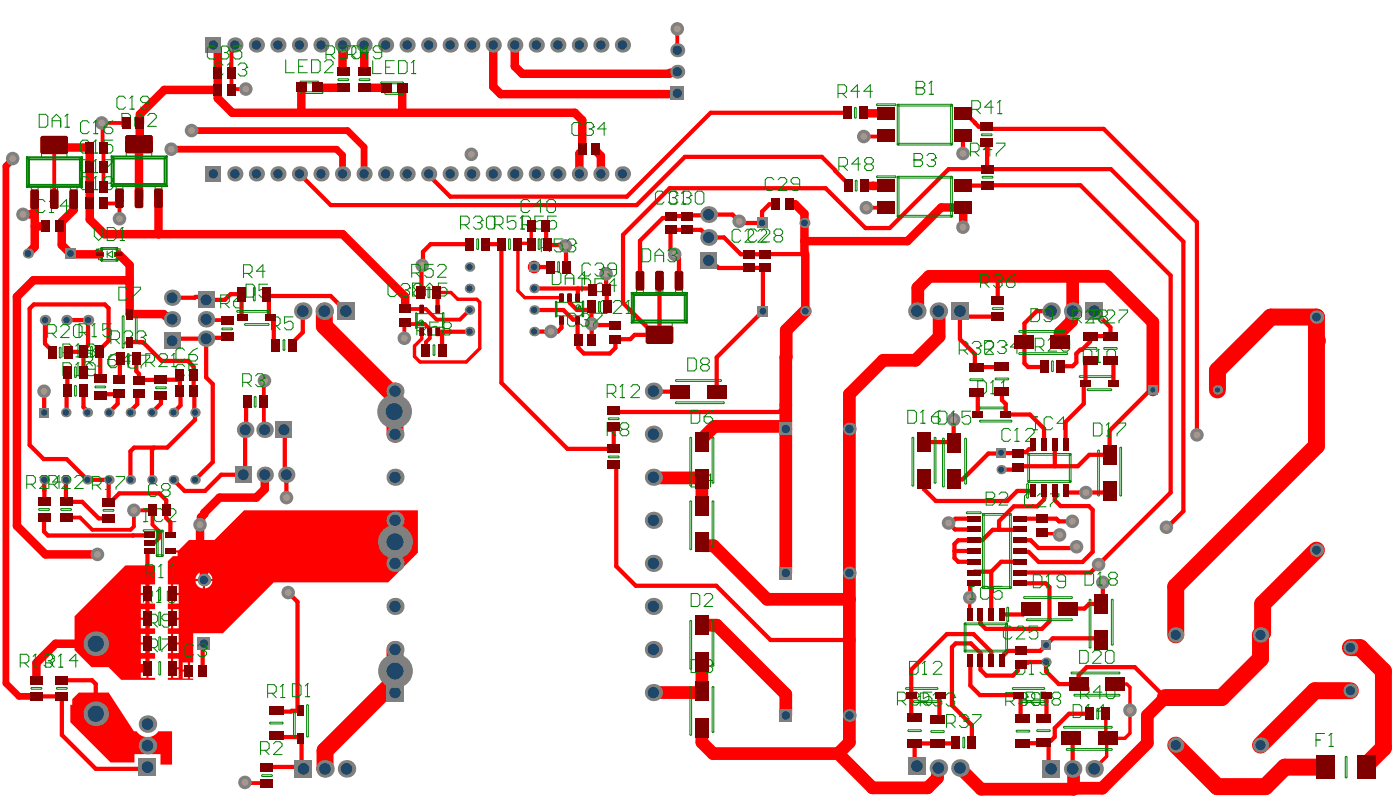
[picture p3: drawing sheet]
<svg xmlns="http://www.w3.org/2000/svg" width="550mm" height="314mm" viewBox="0 0 550 314" stroke-linecap="round" stroke-linejoin="round" font-family="sans-serif">
<path d="M39.6 97.7h.7v4.2h-.7z" fill="#008000"/>
<g fill="none" stroke="#008000" stroke-width=".39">
<path d="M16.3 57.2h10M16.3 59.7h10M49.6 56.9h10M49.6 59.4h10M10.5 61.7v11.7M10.5 61.7l.8 .9M10.5 61.7h21.6M10.5 73.4h21.6M11.3 62.6v9.9M11.3 72.5l-.8 .9M11.3 62.6h20M11.3 72.5h20"/>
<path d="M12.3 73.4v6h2.7v-6M12.3 77.7h2.7M12.3 75.2h2.7M16.3 61.7v-6h10v6M20 73.4v6h2.6v-6M20 77.7h2.6M20 75.2h2.6M27.6 73.4v6h2.7v-6M27.6 77.7h2.7M27.6 75.2h2.7M31.3 62.6v9.9M31.3 72.5l.8 .9"/>
<path d="M32.1 61.7v11.7M32.1 61.7l-.8 .9M43.8 61.4v11.6M43.8 61.4l.8 .8M43.8 61.4h21.6M43.8 73h21.6M44.6 62.2v10M44.6 72.2l-.8 .8M44.6 62.2h20M44.6 72.2h20M45.6 73v6h2.6v-6M45.6 77.4h2.6"/>
<path d="M45.6 74.9h2.6M49.6 61.4v-6h10v6M53.2 73v6h2.7v-6M53.2 77.4h2.7M53.2 74.9h2.7M60.9 73v6h2.7v-6M60.9 77.4h2.7M60.9 74.9h2.7M64.6 62.2v10M64.6 72.2l.8 .8M65.4 61.4v11.6M65.4 61.4l-.8 .8"/>
<path d="M38.7 97.7h8.4v4.2h-8.4zM42.1 98.6v2.5M42.1 99.8l2.1-1.2v2.5zM218.6 118.6h10v5.4h-10zM219.8 118.6v-1.9h1.3v1.9M219.8 117.6h1.3M222.9 118.6v-1.9h1.4v1.9M222.9 117.6h1.4M226.1 118.6v-1.9h1.3v1.9M226.1 117.6h1.3M248.1 115h21.6M248.1 115l.8 .8"/>
<path d="M248.1 115v11.6M248.9 115.8h20M248.9 115.8v10M249.9 113.1h2.7M249.9 110.6h2.7M249.9 115v-6h2.7v6M257.6 113.1h2.6M257.6 110.6h2.6M257.6 115v-6h2.6v6M265.2 113.1h2.7M265.2 110.6h2.7M265.2 115v-6h2.7v6"/>
<path d="M268.9 115.8v10M269.7 115l-.8 .8M269.7 115v11.6M163.7 123.1h10v5.3h-10zM164.9 129.4h1.3M164.9 128.4v2h1.3v-2M164.9 123.1v-2h1.3v2M164.9 122.1h1.3M168.1 129.4h1.3M168.1 128.4v2h1.3v-2M171.2 129.4h1.3M171.2 128.4v2h1.3v-2"/>
<path d="M171.2 123.1v-2h1.3v2M171.2 122.1h1.3M219.8 124v2h1.3v-2M219.8 125h1.3M226.1 124v2h1.3v-2M226.1 125h1.3M248.1 126.6h21.6M248.9 125.8h20M248.9 125.8l-.8 .8M253.9 128.6h10M253.9 131.1h10M253.9 126.6v6h10v-6"/>
<path d="M268.9 125.8l.8 .8"/>
</g>
<g fill="#008000">
<path d="M45 99h3v1.7h-3z" fill-rule="evenodd"/>
<path d="M37.8 99h3v1.7h-3z" fill-rule="evenodd"/>
</g>
<g fill="#f00">
<path d="M28.4 274.4l2.5-2.6h11.8l9.9 15.2h1a5.1 5.1 0 0 0 8.6 0h5.3v13.1h-4.5v-4.1h-10.2v3.2h-9.4l-15.8-15.7v-6.9h.8z"/>
<path d="M29.3 241.9l19.9-20h11.7v7.4l-2.6 .1v7.5h2.6v2.1l-2.6 .1v7.5h2.6v2.1l-2.6 .1v7.5l2.6 .1v2.1h-2.6v7.5l2.6 .1v.7h-13.3l-5-5h-6.7l-6.6-6.6zM55.3 229.4v3.3h2.2v-3.3zM55.3 233.5v3.4h2.2v-3.4zM55.3 239.1v3.3h2.2v-3.3zM55.3 243.3v3.3h2.2v-3.3zM55.3 248.8v3.3h2.2v-3.3zM55.3 253v3.3h2.2v-3.3zM55.3 258.5v3.3h2.2v-3.3zM55.3 262.7v3.3h2.2v-3.3z"/>
<path d="M66.9 216h3.2l4.1-4.1h10l11.6-11.6h68.3v16.6l-11.7 11.7h-44.9l-20 19.9h-11.6v11.5h-1.3v6.3h1.3v.5h-10v-.8h1.2v-7.5h-1.2v-2.2h1.2v-7.5h-1.2v-2.2h1.2v-7.5h-1.2v-2.2h1.2v-7.5h-1.2v-9.2l2-1.9h1.8v-1.5h-2.8zM80.5 224.3v2.9h2.9a3.4 3.4 0 0 0-2.9-2.9zM77.4 225.6l-.7 1.6h2.9v-2.9l-.8 .2zM80.5 228v3a3.4 3.4 0 0 0 2.9-3zM76.7 228v.1a3.4 3.4 0 0 0 2.9 2.9v-3zM68 229.4v3.3h2.1v-3.3zM68 233.5v3.4h2.1v-3.4zM68 239.1v3.3h2.1v-3.3zM68 243.3v3.3h2.1v-3.3zM68 248.8v3.3h2.1v-3.3zM68 253v3.3h2.1v-3.3zM68 258.5v3.3h2.1v-3.3zM71.7 260v2.7h2v-2.7zM68 262.7v3.3h2.1v-3.3zM71.7 263.6v2.7h2v-2.7z"/>
</g>
<g fill="none" stroke="#f00" stroke-width="1.7">
<path d="M378.2 53.1l-.1 .2M324.1 73.9l15.7 15.6M327.9 66.8v.3M387.7 72.7h36.4M169.1 95.8h15.3M214.4 95.4l.4 .4M263.2 84.8h6.4M278.2 93.2h6M299.2 83.1v4.4h-8.3M222.2 104.6l.3 .2M17.7 134.9l2.8 2.8M184.3 130.1v.1"/>
<path d="M220.4 125.8v2.9M226.8 125.3l-.1 .1M232.1 120.8l.1 .1M376.9 122.1v2.2M424.1 137.2h.7M196.8 150.2l26 26M394.9 158.5v4.2M452.6 153l-1 1.1M59.7 176.6v11.7M241.4 161.7h64.4M374.4 164.7v8.8M404 176.3l-1.2 1.2"/>
<path d="M409.9 192.7v3.3M376.2 212l-1.5 1.5M382.3 216.3h-7.6v2.7M464.6 200.6l-7.3 7.3M116.8 236.2v42.8M249.6 229.9h31.6M302.5 251.2h31M371.7 248.9l-13.9 13.9M108.5 279l.3 .3M387.2 265.2h10.5M400.7 272.8v8.4M117.7 289.3l.4 .4"/>
<path d="M401.7 291.7l-.1 .1"/>
</g>
<path d="M203.2 95.5v.3M171.5 114.8h5.5M434.5 290.1v6.8" fill="none" stroke="#f00" stroke-width="1.3"/>
<path d="M421.1 108.5v13.6M308.7 129.6v10.5M307.5 167.3l1 1M256.5 187.3l.3 .3M275.7 214.2h4.4M333.5 280.8v10.6" fill="none" stroke="#f00" stroke-width="5"/>
<path d="M265.9 11.3v8.4M90.9 28.6v6.7" fill="none" stroke="#f00" stroke-width="1.5"/>
<path d="M134.5 17.7v10.4h.3M142.9 17.7l.2 10.4M64.5 35.3h21v3.3M124.6 34.3l10.2 .1M143.1 34.4l8.5 .2M202.1 26l2.9 3M157.9 44.3h67.8M9 84.1h3.6M316.2 99.7v22.4M369.5 81.4l-13.2 13.2M13.1 110h36.7M6.6 206.4l11.2 11.2" fill="none" stroke="#f00" stroke-width="3.3"/>
<path d="M516.2 271.1h13.9" fill="none" stroke="#f00" stroke-width="6.7"/>
<circle cx="516.8" cy="133.8" r="3.3" fill="#f00"/>
<g fill="none" stroke="#f00" stroke-width="1.7">
<path d="M279 44.3l-32.9 32.9M378.1 53.3v6.9M382.8 48.2l1.5 1.6M387.4 49.8l.8 .8h45.1M168.3 68.2v.5M324.1 73.9h-61.2l-18.3 18.3M327.9 67.1l5.1 5v.8M387.7 72.7l-9.5 .3M166.1 98.8v5l-.4 .3M251.3 94.5v15.6M260.2 85.6h2.3M263.2 98.2l3.4 3.3v8.6"/>
<path d="M278.2 84.2l-.8 .8-.6-.5h-6.9M290.8 99.8h9.7M302 80.2l-2.8 2.9M339.8 89.5h9.5M464.6 94.8v105.8M469.9 87.2v83.5M90.5 115.5l-2.2 2.2M105.1 116.2l-.4 .4M105.6 117.5v6.9M209.7 104.8h6.4M223.7 118.8l2.8 2.8M226.8 113.2v3.6"/>
<path d="M227 113.2h5M238.2 114v6.2M392 108.5l-.3 .3M56.1 134.2l7.4 7.4M81.2 132.6l-.3 .3M89.2 132.3l-.4 .3M94.8 124.4l.5 .4M114.6 134.7v.7M224.9 125.4h1.8M229.2 138.7h10.2M232.2 120.9l.1 6.2M391.7 124.3h-14.8v8.8l5.8 5.8v4.7l.3 .3"/>
<path d="M401.8 134.4h.4v8.2M407 122.1l-4.8 4.8M424.1 137.2l-1.5 1.6M429.6 122.1l6.4 6.4M436 131.9h-8v2.2l-3.2 3.1M17.3 153.5v.1M83.5 150.7v30.7M256.5 153.5l.2 .2M281.4 140.2v13.5M308.5 159l-2.7 2.7M383.4 153.9l.5 .5M383.4 143.9v.3"/>
<path d="M393.4 143.9l-9.9 .2M393.4 153.5v3.5l1.5 1.5M403.6 144.1h6.1M422.6 142.3l-1.5 1.4h-4.8M425.5 150.1v8.4l-7.2 7.1v9M428 141.6h-.9l-1 .9v7.9M436 141.6l1.1 .9v7.9M52.7 175.7l-1.5 1.4v11.2M76.6 164.8l-11 10.9M240.9 161.2l.5 .5M240.9 176.2h1M362.7 173.5h11.7"/>
<path d="M394.9 162.7h9.4l5.6 5.5M399.5 177.8l-6.5-.1-.3 .3M402.8 177.5h-2.6l-.5 .5M405.7 174.6v1.5l-.3 .2M414.1 174.6v8.4M427.6 178.5l-4.5 4.5h-23M435.6 169v9.5M95.5 186.3h-8.6l-6.4 6.4h-8M241.1 182.5l.8 .8v38.9l7.7 7.7M367.4 196.6h28M399.7 183.4h-.7l-1 .9h-5M409.9 196l-2.7 2.7h-9.2l-5.8 5.8v3.4l8.2-.1"/>
<path d="M414.1 192.7v3.6l2.3 2.3M418.3 193l.3 .3h16.5M427.5 198.6l1.5 1.5M66.9 204.9v5.2M372.4 205.3l2.5 2.5M375.1 203.6l-1.7 1.7M376.2 212h9.4M400.4 203.6h8.6M400.4 216.3l.4 .3M415.7 204.6h5.3M113.1 232.6l3.7 3.6M376.2 220.5h6.1"/>
<path d="M400.4 228.9h10.1l1.5 1.5M400.4 220.5h-7.4l-3.8 3.9v16.8M403.6 238.9l-1.8 1.8-.2 .5h-8.2M433 228.6v7.8l-.7 .6h-4.7l-1.8 1.8-6.6 .1M371.7 248.9h10.5l6.9 6.9v3.4M375.2 252.5l-1.5 1.5v22.8M380.7 259.2l.2 .3M381.2 252.5l3.7 3.8M384.9 244.7l2.1 2.1h22M384.9 259.2v3.7M395.4 255.5l-1.2 1.2M395.4 255.7l-2 2.1"/>
<path d="M431.5 250.5h-18.2l-4.9 5M24.3 267h11.8l1.5 1.4M357.8 262.8v18.1h-.7l.9 .9h1.1M369.1 272.8l-.3 .3M380.9 269l3.8 3.8M401.4 260.1l-1.9 1.5v1.7M403.4 260.1l.3-.3h7v3.7M410.8 272.8v8.2M423.5 265v3.5M445.5 261.8l12 12M109.1 289.3h8.6M359.1 291.8h15.6"/>
<path d="M359.1 299.8l.8 .9M368.8 281.7l-.7 .8M381.5 284.6v6.8M400.7 281.2l.9 .9M401.7 291.7h8M409.7 291.6h1.1M414.1 285.7v3.5M419.7 280.1h8.1M420.5 289.8l.6 .6v11.3M105.1 301h13.3M411.7 300.7l1 1"/>
</g>
<g fill="none" stroke="#f00" stroke-width="3.3">
<path d="M193.6 17.7v16.3M85.5 38.6l5.7 5.7h27.1M157.9 34.6v9.7M265.9 28.2l-.4 .4h-2.4l-.4 .4M23.7 55.2v.5l2.2 2.2h9.3M54.9 44.9v10.1M225.7 44.3l2.9 2.9M228.6 59.2l-1.1 1.1v7.9M234 59.3l1.9 1.9v7M347.7 44.5l.2 .2M35.2 65.9v20.2l5.8 5.8M35.2 65.6l-.1 .1"/>
<path d="M339.3 72.9l.3 .1M342.8 73h.1M13.6 83.2v13.6M14.3 88.8h3.6M23.3 88.8l.9 1M24.2 87.1v9M27.9 99.8h11.3M134.5 91.9l24.6 24.6M315.8 87.5v7.1M369.5 81.4h8.7M378.1 81.5v7.6M17.8 217.6h20.5"/>
<path d="M80.2 201.7l-1.3 1.3M37.6 252.6l1.2 1.3"/>
</g>
<path d="M203.2 95.8l.1 18.3M187.2 117.4l1.2 1.2M206 116.8h14.2M162.7 139.9l2.2 2.2M165.6 133l-2.9 2.8M188.4 136.7l-5.4 5.4M409 209l.5 .4M380.7 229.4v11.8M443.6 269.7v9.1M434.1 280.1v9l.7 .7h6.8l2-2M434.5 296.9l-4.9 4.8" fill="none" stroke="#f00" stroke-width="1.3"/>
<g fill="none" stroke="#f00" stroke-width="5">
<path d="M364.8 108.5l-4.5 4.5v8.7M421.1 108.5h13.5M316.2 122.1l-7.5 7.5M368.7 122.4v9.7l-9.3 9.3h-12.6l-13.3 13.3M421.1 122.1l-.3 .4v3.5l-4.6 4.6v3.8M308.5 159v65.9M308.7 140.1l-.2 .1M307.5 167.3h-27l-4.8 4.8-.2 1.4M333.5 168.3v66.9h-32.3M275.4 187.6l.1 .2M275.5 189.2v9.3M275.5 212.8l.2 1.4"/>
<path d="M275.5 259.7v11.6M308.5 272.5v8.3M275.5 285.6v5.8M333.5 291.4l-4.4 4.4h-49.2M450.4 291.6l-17.7 17.7h-10.8l-.4 .4M368 305.4l-3.8 3.8M368.4 301.4l-.4 .4M376.9 301.4l8.3 8.3h36.3M421.1 301.7l.4 .4v7.6"/>
</g>
<g fill="none" stroke="#f00" stroke-width="6.7">
<path d="M127.3 122.1v5.9l26.7 26.6M498.9 124.4h17.9M155.1 153.5v7.7l-.4 .3M155.1 153.5h.1M155.1 161.5v8.9M516.8 175l-55.2 55.2M155.1 254.9v8.5M494.9 249.2v9.3l-15.3 15.3M530.1 254.2h3.8M152.7 269.5l-25.1 25.1v7.1M516.2 271.1l-21.3 21.3M461.6 292.4l16.3 16.3h18.9"/>
<path d="M127.6 301.7h.1M536.7 300v1.1"/>
</g>
<path d="M142.9 57.7v10.5M134.5 60.9v7.3" fill="none" stroke="#f00" stroke-width="2.7"/>
<g fill="none" stroke="#f00" stroke-width="1.5">
<path d="M92.2 18.9l-1.3 1.3v8.4M91.2 34.9l-.3 .4M21.3 56.9v21.3M39.9 48.3l.4 .3M40.3 57.6l.3 .3M46.9 79l-.9 .9M88.9 125.6l.3 .3M158.7 126.8v6M159.3 121.3h6.3M168.7 130.3v2.5M184.3 121.7l-3.7 3.7h-9.2M25.9 203.1h5.5"/>
<path d="M58.8 213l-.2 .3M59.9 200.3v5.6M96.2 307.1l.2 .2M104.6 307.3l.2 .3"/>
</g>
<circle cx="80.9" cy="132.9" r=".83" fill="#f00"/>
<g fill="none" stroke="#f00" stroke-width="1.7">
<path d="M378.2 44.7h1.1l3.5 3.5M387.4 56.1l.1 .1M117.6 68.2l12.2 12.3M168.3 68.7l8.4 8.5M268.9 61.6h53.7M387.7 66.4h48.4M221.6 96.2l.4 .3M222.2 96.7v7.9M260.2 85.6l-8.9 8.9M275.2 90.2l3 3M278.2 84.2h9.4M300.5 99.7h15.7"/>
<path d="M13.3 119.5h27.9l1.4 1.4M79.7 116.5h-2.9l-.4 .4h-8.9M80.9 117.7h7.4M90.5 115.5h4.5M104.7 115.5v1.1M105.1 116.2h24.7l6 5.9M165.5 104.4v10.1M171.9 115.9l-.1 .1M278.2 102.2l2.5 2.4M294.2 105.1h5.3M391.7 108.8v9.1M39.9 136.5v1.8l-.5 .6v9.8"/>
<path d="M80.9 132.9h-12.5l-.9 .9M80.9 133v15.1l2.6 2.6M95.3 124.8h.1M106 124.8h.3M107.1 124.8l.4 .4v9.4l.8 .8M118.9 130.4l-4.3 4.3M220.4 128.7l-1.4 1.4M232.1 120.8l-.8 .8M232.3 127.1v6.3M257.1 131.4h1.8M73.7 141.6l2.3 2.3v9.6M96.2 168.7v16.9"/>
<path d="M241.8 176.2h.1M388 178h4.7M26.1 197h6.2M34.3 188.3h8.4v8.7M83.5 181.4l-6.9 6.9M111.8 185.7l.6 .6M240.9 182.5h.2M399.4 192.7l-4 3.9M418.3 192.7v.3M17.3 203.1v5.5M374.9 207.8h7.4M375.1 203.6h7.2"/>
<path d="M400.4 224.7h27.8M412 230.4v13.5M394.2 256.7l-.8 1.1M108.8 279.3h5.4M114.6 279h3.5M426.6 261.8h18.9M117.4 290.7l1 1M57.9 301.1l-.7 .6h-19.6M118.4 301l.7 .7"/>
</g>
<path d="M347.9 81.4l-.1 .1M80.9 125.3l.3 .3M159.1 126.5l-.4 .3M159.8 127.2h7M103.8 149.4l-.2 .2M103.6 168.4l.3 .3M96.4 307.3h8.2" fill="none" stroke="#f00" stroke-width="1.5"/>
<path d="M193.6 34l3 2.9M54.9 55l-.3 .3M228.6 47.2v12M28.9 78.2v4.2M13.6 83.2l-1 .9M62.2 91.9h72.3M315.8 94.6v5.1M49.8 110l1.1 1.1M159.1 116.5v4.6M50.9 123.3h13.3l2.1 2M78.5 205.9v10.5M78.9 203v2.6" fill="none" stroke="#f00" stroke-width="3.3"/>
<path d="M2.3 268.1l5.2 5.2" fill="none" stroke="#f00" stroke-width="2.7"/>
<path d="M368.4 122.1l.3 .3M452.6 126.4v26.6M333.5 235.2v16M457.5 273.8l-7.1 7v10.8" fill="none" stroke="#f00" stroke-width="5"/>
<path d="M203.2 95.5h4.3M207.8 95.8h.7M208.6 95.4l-.1 .1M415.5 209.4l.5 .5" fill="none" stroke="#f00" stroke-width="1.3"/>
<path d="M498.9 124.4l-20.9 21v7.6" fill="none" stroke="#f00" stroke-width="6.7"/>
<circle cx="220.2" cy="116.8" r=".67" fill="#f00"/>
<path d="M364.8 108.5h27.2M360.3 121.7l-.4 .4M275.4 187.6v1.5M280.1 214.2l21.1 21M256.5 271.8h18.6M342.5 309.2h21.7" fill="none" stroke="#f00" stroke-width="5"/>
<g fill="none" stroke="#f00" stroke-width="1.5">
<path d="M91.2 34.9h5.3M39.9 48.3h9.6M40.3 48.6v9M339.1 53.6h8.4M40.6 65.6v7.2M40.6 73.2v.5M40.6 79.9h5.4M46.9 75.7v10.1M165.6 121.3h1.6M167.2 134.2v3.2M103.6 149.6v7.9l-.3 .2 .3 .3v10.4M59.9 200.3h-7.3v6.3l-1.3 1.3h-15l-4.9-4.8"/>
<path d="M59.9 205.9l2.6 2.6v2.7l-1.9 1.8h-1.8"/>
</g>
<g fill="none" stroke="#f00" stroke-width="3.3">
<path d="M83.8 17.7l1.7 1.7M202.1 17.7v8.3M85.5 28.6v6.7M205 29h57.7M265.9 36.6l-.3 .3h-69M35.2 57.9v7.7M54.6 55.3v22.6M118.3 44.3h39.6M338.9 44.3v.2M13.6 78.2v5M35.1 65.7l.1 .2M62.2 77.9v14"/>
<path d="M13.6 96.8l-2.6 2.7M24.2 96.1l3.7 3.7M28.9 82.4l-4.7 4.7M46.7 99.8l4.2 4.3v19.2M62.2 91.9h.1M309.9 80.2h2.3M378.2 81.4l-.1 .1M66.3 125.3h1.2M86.2 195.3l-6 6v.4M104 186.3v5.6l-3.4 3.4M78.5 205.4v.5l.4-.3M78.5 216.4l1.6 1.5v9.7"/>
<path d="M37.6 252.6h-15.8l-7.5 7.6v6.8M38.8 253.9h4.1l8.5 8.4h6.5"/>
</g>
<g fill="none" stroke="#f00" stroke-width="1.7">
<path d="M384.3 49.8h3.1M387.5 66.2l.2 .2M196.8 95.8v54.4M214.4 89.2v6.2M244.6 92.2v26.7l12.5 12.5h-7.9l-1.7 1.7h-5.9v3.4M284.2 93.2l6.6 6.6M287.6 84.2l3.3 3.3M300.5 99.7v.1M378.1 86.3v2.9M13.3 119.5l-1.7 1.6M94.8 116v8.4M104.7 116.6l.9 .9"/>
<path d="M223.7 116.9v1.9M237.9 107.5h.1M258.9 110.1v21.3M282.1 105.2h12.1M294.2 105.1v.1M20.5 137.7v.7M26.1 125.6h8.5v9.9l-1.8 1.8v8.8M50.9 134.2h5.2M80.9 132.9v.1M81.2 132.6h7.6M118.9 122.1v8.3M171.9 130.3h1.6"/>
<path d="M209.7 130.1h6.6M226.5 121.6h4.8M226.8 133.3l.2 .2M232.1 120.4v.4M402.2 126.9v7.5M63.5 141.6h10.2M97 157.7l-.4 .4v10.2M383.9 154.4v8.3M450.6 154.1l-15 14.9M11.6 174.7l5.5 5.5h9.1M17.3 161.9h.1M76.6 161.9v2.9"/>
<path d="M111.5 168.7l.3 .3v16.7M399.5 177.8l.2 .2M427.6 178.5h8M17.4 188.3l-.1 8.5M25.8 188.3l.1 8.4 .2 .3M32.3 197l6.5 6.4h3.8M42.7 197l-.1 .1M43.3 197.1l3.5-3.5h15.8l2.7 2.7v7l1.6 1.6M68.1 188.3l4.4 4.4M112.4 186.3l.1 9M362.7 192l4.7 4.6M400.1 183l-.4 .4"/>
<path d="M17.3 208.6l1.5 1.6M52.3 210.1l-.1 .1M57.9 216.8v45.5M374.7 213.5v2.8M389.7 207.9l-4.1 4.1M414.7 203.6l1 1M422.6 214.6l-.5 .5M403.6 238.9h1.2M80.1 252.6l-.9 .8 .4 .3v9.5M384.9 241.2v3.5M14.3 273.3h10v15.1l13.3 13.3M37.6 268.4v11.7l1.5 1.5v3.4l8.5 8.4h9.5l.8-.8"/>
<path d="M114.6 279l-.4 .3M401.4 260.1h2M415.7 268.5h7.8M108.5 288.6l.6 .7M118.1 289.7v.2M118.4 291.7v9.3M375.1 291.4l-.4 .4M409.7 282h.9M410.6 290.7l-.9 .9M105.1 301l-.3 .2"/>
</g>
<path d="M207.5 95.5l.3 .3M162.7 135.8v4.1M381.2 228.9l-.5 .5" fill="none" stroke="#f00" stroke-width="1.3"/>
<path d="M2.3 65.2v202.9M5 62.2v.4M7.5 273.3h6.8" fill="none" stroke="#f00" stroke-width="2.7"/>
<path d="M127.3 122.1h.1M516.8 124.4v50.6M155.1 266.2v5.6M504.4 301.1l-7.6 7.6" fill="none" stroke="#f00" stroke-width="6.7"/>
<circle cx="32.8" cy="138.1" r=".83" fill="#f00"/>
<g fill="none" stroke="#f00" stroke-width="1.7">
<path d="M279 44.3h53.6M433.3 50.6l36.6 36.6M268.9 61.6l-19 18.9h-120.1M322.6 61.6l5.3 5.2M372.4 66.4l-23.1 23.1M436.1 66.4l28.5 28.4M169.1 95.8l-3 3M190.9 95.8h5.9M214.8 95.8l.3 .4M222 96.5l.2 .2M263.2 90.2v8M263.2 84.8l-.7 .8"/>
<path d="M269.6 90.2h5.6M269.9 84.5l-.3 .3M223.6 116.8l.1 .1M238 113.8l.2 .2M299.5 105.1v.1M300 105.7l-.5 .4v16l-18.1 18.1M11.6 121.1v53.6M17.7 125.6v9.3M32.8 138.1h-5.7l-.3 .3M42.6 120.9v12.9l-2.7 2.7M105.6 124.4l.4 .4M221.2 121.7l3.7 3.7"/>
<path d="M226.8 125.1v.2M227 133.5v3.1l2.2 2.1M241.5 127.6l.1 .1M241.6 136.5l-2.2 2.2M407 122.1h5.7M422.6 138.8v3.5M436 128.5v3.4M17.3 153.6v8.3M26.4 146.1l-.3 15.5-.3 .3M32.8 153.4v6.4l1.5 1.5v.6M46.6 154.7h-6.9l-.3 .3M46.9 154.4l-.7 .7v3.4l-3.5 3.4"/>
<path d="M47.2 140.9l-.3 8.1M53.5 140.9v4.8l1.1 1v2.5l14.8-.2 1.2-1.2M54.6 154.6l-.7 .7v3.4l-2.7 2.6v.6M63.2 155.4v3l-3.5 3.5M63.2 149l-.1 .1M70.6 147.1l.3 12-2.8 2.8M76 153.5l.3 .2v7.9l.3 .3M256.7 153.7h10.4M402.2 142.6l1.4 1.5M410 143.7l-.3 .4M450.6 154.1h1M52.7 175.7h12.9"/>
<path d="M60.6 175.7l-.9 .9M96.6 168.3l-.4 .4M240.9 167.5v7.8l.9 .9M374.4 173.5l.3 .3M404 176.3h1.4M26.2 180.2l8.1 8.1M362.7 187.8v4.2M374.7 188.1h3.2M399.4 192.7h6.3M416.4 198.6h11.1M435.6 192.8l-.5 .5M58.6 210.1l-39.8 .1"/>
<path d="M372.4 205.3h1M400.4 212h4.2M400.8 216.6h3M281.2 229.9l21.3 21.3M389.2 224.4h-6.6l-.3 .3M431.3 221.6l-3.1 3.1M375.2 252.5h6M380.9 259.5v9.5M384.9 256.3v2.9M395.4 255.5h13M412 243.9l-3 2.9M431.5 250.5l.8 .8"/>
<path d="M368.8 273.1v8.6M373.7 276.8l7.8 7.8M384.7 272.8h16M384.9 262.9l2.3 2.3M399.5 263.3l-1.8 1.9M410.7 263.5l5 5M426.6 261.8l-3.1 3.2M359.1 291.8v8M410.8 291.6l.9 .9v8.2M410.8 281h.7l-.9 1M414.1 289.2l-1.5 1.5h-2M419.7 280.1l-5.6 5.6"/>
</g>
<path d="M85.5 19.4v9.2M338.9 44.5h8.8M339.6 73h8.3M312.2 80.2l3.6 3.7M315.8 94.6h40.5M378.1 89.1v.1M13.1 110l-6.5 6.5v89.9M86.2 195.3h14.4" fill="none" stroke="#f00" stroke-width="3.3"/>
<path d="M92.2 17.7v1.2M40.6 57.9v7.7M347.9 53.1l-.4 .5M340.1 81.5h7.7M81.2 125.6h7.7M166.8 127.2l1.8 1.7v1.2M167.2 121.3l4.2 4.1" fill="none" stroke="#f00" stroke-width="1.5"/>
<path d="M208.6 88.8v6.6M179.7 117.4h7.5M203.3 114.1l2.7 2.7M220.2 116.8h.2M164.9 142.1h18.1M409.5 209.4h6M381.2 228.9h1.1M437.8 268.5h4.6l1.2 1.2M443.6 278.8v9M434.8 289.8l-.3 .3" fill="none" stroke="#f00" stroke-width="1.3"/>
<path d="M209.7 104.8h.1M392 108.5h29.1M434.6 108.5l18 17.9M308.5 140.2v18.8M256.8 187.6h18.6M275.4 189.1l.1 .1M275.5 245.4h5.9l27.1 27.1M333.5 251.2v29.6M275.5 271.3l-.4 .5M275.5 291.4l4.4 4.4M368 301.8v3.6" fill="none" stroke="#f00" stroke-width="5"/>
<path d="M516.8 215.9l-21.1 21.1v11.4l-.8 .8M543.1 263.3v30.2M504.4 301.1h15.9" fill="none" stroke="#f00" stroke-width="6.7"/>
<path d="M67.2 58.6h64.9" fill="none" stroke="#f00" stroke-width="2.7"/>
<circle cx="190.7" cy="95.8" r=".83" fill="#f00"/>
<path d="M171.8 116l.1 5.3M173.5 130.3v7.1M173.5 130.2h10.8M209.7 121.7h11.5" fill="none" stroke="#f00" stroke-width="1.7"/>
<path d="M5 62.6l-2.7 2.6" fill="none" stroke="#f00" stroke-width="2.7"/>
<path d="M165.6 130.3v2.7" fill="none" stroke="#f00" stroke-width="1.3"/>
<circle cx="183.5" cy="95.8" r=".83" fill="#f00"/>
<g fill="none" stroke="#f00" stroke-width="1.7">
<path d="M387.5 56.2v10M176.7 77.2h69.4M372.4 66.4h15.3M424.1 72.7l35.5 35.4v85.2l-28.3 28.3M190.7 95.8h.2M214 88.8l.4 .4M215.1 96.2h6.5M263.2 90.2h6.4M302 80.2h2.5M165.5 114.5l-.3 .3M165.7 104.1l-.2 .3M171.5 114.8v.7"/>
<path d="M209.7 113.2h17.1M232 113.2l.6 .6M238 107.5v6.3M280.7 104.6h.9l.5 .6M299.5 105.1h1M216.3 130.1h2.7M226.8 125.8v7.5M232.3 133.4h.1M232.4 127.6h9.1M238.2 120.2l.2 .2M222.8 176.2h17.4M388 178l-10.1 10.1"/>
<path d="M409.9 168.2v6.4M374.7 219l1.5 1.5M389.7 207.9h2.5M404.6 212l3.1 3.1h14.4M409 203.6h5.7M429 200.1v16.5l-4 4h-17.2l-4-4"/>
</g>
<path d="M75.2 51.2h61.2l6.5 6.5M132.1 58.6l2.4 2.3" fill="none" stroke="#f00" stroke-width="2.7"/>
<path d="M159.1 121.1l.2 .2M168.6 130.1l.1 .2M168.7 132.8l-1.5 1.4" fill="none" stroke="#f00" stroke-width="1.5"/>
<path d="M177 114.8l2.7 2.6M188.4 118.6v18.1" fill="none" stroke="#f00" stroke-width="1.3"/>
<path d="M64.5 35.3l-9.6 9.6M118.3 34.3v10M234 58.6v.7M41 91.9h21.2M315.8 83.9v3.6" fill="none" stroke="#f00" stroke-width="3.3"/>
<path d="M333.5 154.7v13.6M329.1 295.8l13.4 13.4" fill="none" stroke="#f00" stroke-width="5"/>
<path d="M461.6 230.2v19M533.9 254.2l9.2 9.1M457.5 273.8h22.1M543.1 293.5l-6.4 6.5" fill="none" stroke="#f00" stroke-width="6.7"/>
<circle cx="9" cy="84.1" r="2.66" fill="#808080"/>
<circle cx="9" cy="84.1" r="1.33" fill="#a6968d"/>
<circle cx="5" cy="62.2" r="2.66" fill="#808080"/>
<circle cx="5" cy="62.2" r="1.33" fill="#a6968d"/>
<circle cx="67.2" cy="58.6" r="2.66" fill="#808080"/>
<circle cx="67.2" cy="58.6" r="1.33" fill="#a6968d"/>
<circle cx="75.2" cy="51.2" r="2.66" fill="#808080"/>
<circle cx="75.2" cy="51.2" r="1.33" fill="#a6968d"/>
<circle cx="38.3" cy="217.6" r="2.66" fill="#808080"/>
<circle cx="38.3" cy="217.6" r="1.33" fill="#a6968d"/>
<circle cx="185" cy="60.6" r="2.66" fill="#808080"/>
<circle cx="185" cy="60.6" r="1.33" fill="#a6968d"/>
<circle cx="165.7" cy="104.1" r="2.66" fill="#808080"/>
<circle cx="165.7" cy="104.1" r="1.33" fill="#a6968d"/>
<circle cx="469.9" cy="170.7" r="2.66" fill="#808080"/>
<circle cx="469.9" cy="170.7" r="1.33" fill="#a6968d"/>
<circle cx="374.4" cy="164.7" r="2.66" fill="#808080"/>
<circle cx="374.4" cy="164.7" r="1.33" fill="#a6968d"/>
<circle cx="416" cy="209.9" r="2.66" fill="#808080"/>
<circle cx="416" cy="209.9" r="1.33" fill="#a6968d"/>
<circle cx="431.3" cy="221.6" r="2.66" fill="#808080"/>
<circle cx="431.3" cy="221.6" r="1.33" fill="#a6968d"/>
<circle cx="421" cy="204.6" r="2.66" fill="#808080"/>
<circle cx="421" cy="204.6" r="1.33" fill="#a6968d"/>
<circle cx="372.4" cy="205.3" r="2.66" fill="#808080"/>
<circle cx="372.4" cy="205.3" r="1.33" fill="#a6968d"/>
<circle cx="426.3" cy="193.3" r="2.66" fill="#808080"/>
<circle cx="426.3" cy="193.3" r="1.33" fill="#a6968d"/>
<circle cx="433" cy="228.6" r="2.66" fill="#808080"/>
<circle cx="433" cy="228.6" r="1.33" fill="#a6968d"/>
<circle cx="422.6" cy="214.6" r="2.66" fill="#808080"/>
<circle cx="422.6" cy="214.6" r="1.33" fill="#a6968d"/>
<circle cx="457.9" cy="206.9" r="2.66" fill="#808080"/>
<circle cx="457.9" cy="206.9" r="1.33" fill="#a6968d"/>
<circle cx="380.7" cy="234.5" r="2.66" fill="#808080"/>
<circle cx="380.7" cy="234.5" r="1.33" fill="#a6968d"/>
<circle cx="443.6" cy="278.8" r="2.66" fill="#808080"/>
<circle cx="443.6" cy="278.8" r="1.33" fill="#a6968d"/>
<circle cx="237.9" cy="107.5" r="2.66" fill="#808080"/>
<circle cx="237.9" cy="107.5" r="1.33" fill="#a6968d"/>
<circle cx="232.3" cy="127.1" r="2.66" fill="#808080"/>
<circle cx="232.3" cy="127.1" r="1.33" fill="#a6968d"/>
<circle cx="96.5" cy="34.9" r="2.66" fill="#808080"/>
<circle cx="96.5" cy="34.9" r="1.33" fill="#a6968d"/>
<circle cx="339.1" cy="53.6" r="2.66" fill="#808080"/>
<circle cx="339.1" cy="53.6" r="1.33" fill="#a6968d"/>
<circle cx="378.1" cy="89.2" r="2.66" fill="#808080"/>
<circle cx="378.1" cy="89.2" r="1.33" fill="#a6968d"/>
<circle cx="378.1" cy="60.2" r="2.66" fill="#808080"/>
<circle cx="378.1" cy="60.2" r="1.33" fill="#a6968d"/>
<circle cx="290.2" cy="86.8" r="2.66" fill="#808080"/>
<circle cx="290.2" cy="86.8" r="1.33" fill="#a6968d"/>
<circle cx="222" cy="96.5" r="2.66" fill="#808080"/>
<circle cx="222" cy="96.5" r="1.33" fill="#a6968d"/>
<circle cx="216.3" cy="130.1" r="2.66" fill="#808080"/>
<circle cx="216.3" cy="130.1" r="1.33" fill="#a6968d"/>
<circle cx="264.9" cy="99.8" r="2.66" fill="#808080"/>
<circle cx="264.9" cy="99.8" r="1.33" fill="#a6968d"/>
<circle cx="265.9" cy="11.3" r="2.66" fill="#808080"/>
<circle cx="265.9" cy="11.3" r="1.33" fill="#a6968d"/>
<circle cx="158.7" cy="132.8" r="2.66" fill="#808080"/>
<circle cx="158.7" cy="132.8" r="1.33" fill="#a6968d"/>
<circle cx="340.1" cy="81.5" r="2.66" fill="#808080"/>
<circle cx="340.1" cy="81.5" r="1.33" fill="#a6968d"/>
<circle cx="39.9" cy="48.3" r="2.66" fill="#808080"/>
<circle cx="39.9" cy="48.3" r="1.33" fill="#a6968d"/>
<circle cx="17.3" cy="153.5" r="2.66" fill="#808080"/>
<circle cx="17.3" cy="153.5" r="1.33" fill="#a6968d"/>
<circle cx="46.9" cy="85.8" r="2.66" fill="#808080"/>
<circle cx="46.9" cy="85.8" r="1.33" fill="#a6968d"/>
<circle cx="78.5" cy="205.9" r="2.66" fill="#808080"/>
<circle cx="78.5" cy="205.9" r="1.33" fill="#a6968d"/>
<circle cx="112.5" cy="195.3" r="2.66" fill="#808080"/>
<circle cx="112.5" cy="195.3" r="1.33" fill="#a6968d"/>
<circle cx="113.1" cy="232.6" r="2.66" fill="#808080"/>
<circle cx="113.1" cy="232.6" r="1.33" fill="#a6968d"/>
<circle cx="103.8" cy="149.4" r="2.66" fill="#808080"/>
<circle cx="103.8" cy="149.4" r="1.33" fill="#a6968d"/>
<circle cx="52.6" cy="200.3" r="2.66" fill="#808080"/>
<circle cx="52.6" cy="200.3" r="1.33" fill="#a6968d"/>
<circle cx="96.2" cy="307.1" r="2.66" fill="#808080"/>
<circle cx="96.2" cy="307.1" r="1.33" fill="#a6968d"/>
<circle cx="67.5" cy="116.9" r="3.2" fill="#808080"/>
<circle cx="67.5" cy="116.9" r="2.13" fill="#1f4769"/>
<circle cx="17.7" cy="125.6" r="2.06" fill="#808080"/>
<circle cx="17.7" cy="125.6" r="1.23" fill="#1f4769"/>
<circle cx="34.6" cy="125.6" r="2.06" fill="#808080"/>
<circle cx="34.6" cy="125.6" r="1.23" fill="#1f4769"/>
<circle cx="26.1" cy="125.6" r="2.06" fill="#808080"/>
<circle cx="26.1" cy="125.6" r="1.23" fill="#1f4769"/>
<circle cx="67.5" cy="125.3" r="3.2" fill="#808080"/>
<circle cx="67.5" cy="125.3" r="2.13" fill="#1f4769"/>
<path d="M64.4 130.6h6.3v6.3h-6.3z" fill-rule="evenodd" fill="#808080"/>
<circle cx="67.5" cy="133.8" r="2.13" fill="#1f4769"/>
<path d="M25.6 97.5h4v4h-4z" fill-rule="evenodd" fill="#808080"/>
<circle cx="27.6" cy="99.5" r="1.33" fill="#1f4769"/>
<circle cx="80.9" cy="125.3" r="3.2" fill="#808080"/>
<circle cx="80.9" cy="125.3" r="2.16" fill="#1f4769"/>
<path d="M77.6 114.4h6.5v6.5h-6.5z" fill-rule="evenodd" fill="#808080"/>
<circle cx="80.9" cy="117.7" r="2.16" fill="#1f4769"/>
<circle cx="80.9" cy="132.9" r="3.2" fill="#808080"/>
<circle cx="80.9" cy="132.9" r="2.16" fill="#1f4769"/>
<circle cx="68.1" cy="161.9" r="1.88" fill="#808080"/>
<circle cx="68.1" cy="161.9" r="1.22" fill="#1f4769"/>
<circle cx="76.6" cy="161.9" r="1.88" fill="#808080"/>
<circle cx="76.6" cy="161.9" r="1.22" fill="#1f4769"/>
<path d="M15.5 160h3.8v3.8h-3.8z" fill-rule="evenodd" fill="#808080"/>
<circle cx="17.4" cy="161.9" r="1.22" fill="#1f4769"/>
<circle cx="25.8" cy="161.9" r="1.88" fill="#808080"/>
<circle cx="25.8" cy="161.9" r="1.22" fill="#1f4769"/>
<circle cx="34.3" cy="161.9" r="1.88" fill="#808080"/>
<circle cx="34.3" cy="161.9" r="1.22" fill="#1f4769"/>
<circle cx="42.7" cy="161.9" r="1.88" fill="#808080"/>
<circle cx="42.7" cy="161.9" r="1.22" fill="#1f4769"/>
<circle cx="59.7" cy="161.9" r="1.88" fill="#808080"/>
<circle cx="59.7" cy="161.9" r="1.22" fill="#1f4769"/>
<circle cx="51.2" cy="161.9" r="1.88" fill="#808080"/>
<circle cx="51.2" cy="161.9" r="1.22" fill="#1f4769"/>
<circle cx="176.7" cy="68.2" r="3" fill="#808080"/>
<circle cx="176.7" cy="68.2" r="1.83" fill="#1f4769"/>
<circle cx="151.4" cy="68.2" r="3" fill="#808080"/>
<circle cx="151.4" cy="68.2" r="1.83" fill="#1f4769"/>
<circle cx="168.3" cy="68.2" r="3" fill="#808080"/>
<circle cx="168.3" cy="68.2" r="1.83" fill="#1f4769"/>
<circle cx="142.9" cy="17.7" r="3" fill="#808080"/>
<circle cx="142.9" cy="17.7" r="1.83" fill="#1f4769"/>
<circle cx="176.7" cy="17.7" r="3" fill="#808080"/>
<circle cx="176.7" cy="17.7" r="1.83" fill="#1f4769"/>
<circle cx="168.3" cy="17.7" r="3" fill="#808080"/>
<circle cx="168.3" cy="17.7" r="1.83" fill="#1f4769"/>
<circle cx="159.8" cy="17.7" r="3" fill="#808080"/>
<circle cx="159.8" cy="17.7" r="1.83" fill="#1f4769"/>
<circle cx="159.8" cy="68.2" r="3" fill="#808080"/>
<circle cx="159.8" cy="68.2" r="1.83" fill="#1f4769"/>
<circle cx="151.4" cy="17.7" r="3" fill="#808080"/>
<circle cx="151.4" cy="17.7" r="1.83" fill="#1f4769"/>
<circle cx="142.9" cy="68.2" r="3" fill="#808080"/>
<circle cx="142.9" cy="68.2" r="1.83" fill="#1f4769"/>
<circle cx="126" cy="17.7" r="3" fill="#808080"/>
<circle cx="126" cy="17.7" r="1.83" fill="#1f4769"/>
<circle cx="134.5" cy="17.7" r="3" fill="#808080"/>
<circle cx="134.5" cy="17.7" r="1.83" fill="#1f4769"/>
<path d="M80.8 14.7h6v5.9h-6z" fill-rule="evenodd" fill="#808080"/>
<circle cx="83.8" cy="17.7" r="1.83" fill="#1f4769"/>
<circle cx="92.2" cy="17.7" r="3" fill="#808080"/>
<circle cx="92.2" cy="17.7" r="1.83" fill="#1f4769"/>
<circle cx="100.7" cy="17.7" r="3" fill="#808080"/>
<circle cx="100.7" cy="17.7" r="1.83" fill="#1f4769"/>
<circle cx="109.1" cy="17.7" r="3" fill="#808080"/>
<circle cx="109.1" cy="17.7" r="1.83" fill="#1f4769"/>
<circle cx="117.6" cy="17.7" r="3" fill="#808080"/>
<circle cx="117.6" cy="17.7" r="1.83" fill="#1f4769"/>
<circle cx="184.3" cy="130.1" r="1.89" fill="#808080"/>
<circle cx="184.3" cy="130.1" r="1.22" fill="#1f4769"/>
<circle cx="184.3" cy="104.8" r="1.89" fill="#808080"/>
<circle cx="184.3" cy="104.8" r="1.22" fill="#1f4769"/>
<circle cx="184.3" cy="113.2" r="1.89" fill="#808080"/>
<circle cx="184.3" cy="113.2" r="1.22" fill="#1f4769"/>
<circle cx="184.3" cy="121.7" r="1.89" fill="#808080"/>
<circle cx="184.3" cy="121.7" r="1.22" fill="#1f4769"/>
<circle cx="127.3" cy="122.1" r="3.4" fill="#808080"/>
<circle cx="127.3" cy="122.1" r="2.3" fill="#1f4769"/>
<circle cx="118.9" cy="122.1" r="3.4" fill="#808080"/>
<circle cx="118.9" cy="122.1" r="2.3" fill="#1f4769"/>
<path d="M132.3 118.7h6.9v6.9h-6.9z" fill-rule="evenodd" fill="#808080"/>
<circle cx="135.8" cy="122.1" r="2.3" fill="#1f4769"/>
<path d="M80.8 65.2h6v6h-6z" fill-rule="evenodd" fill="#808080"/>
<circle cx="83.8" cy="68.2" r="1.83" fill="#1f4769"/>
<circle cx="134.5" cy="68.2" r="3" fill="#808080"/>
<circle cx="134.5" cy="68.2" r="1.83" fill="#1f4769"/>
<circle cx="126" cy="68.2" r="3" fill="#808080"/>
<circle cx="126" cy="68.2" r="1.83" fill="#1f4769"/>
<circle cx="117.6" cy="68.2" r="3" fill="#808080"/>
<circle cx="117.6" cy="68.2" r="1.83" fill="#1f4769"/>
<circle cx="109.1" cy="68.2" r="3" fill="#808080"/>
<circle cx="109.1" cy="68.2" r="1.83" fill="#1f4769"/>
<circle cx="100.7" cy="68.2" r="3" fill="#808080"/>
<circle cx="100.7" cy="68.2" r="1.83" fill="#1f4769"/>
<circle cx="92.2" cy="68.2" r="3" fill="#808080"/>
<circle cx="92.2" cy="68.2" r="1.83" fill="#1f4769"/>
<path d="M151.7 268.4h6.7v6.8h-6.7z" fill-rule="evenodd" fill="#808080"/>
<circle cx="155.1" cy="271.8" r="2.25" fill="#1f4769"/>
<circle cx="155.1" cy="263.4" r="6.7" fill="#808080"/>
<circle cx="155.1" cy="263.4" r="3.3" fill="#1f4769"/>
<circle cx="136" cy="301.7" r="3.4" fill="#808080"/>
<circle cx="136" cy="301.7" r="2.3" fill="#1f4769"/>
<circle cx="155.1" cy="254.9" r="3.4" fill="#808080"/>
<circle cx="155.1" cy="254.9" r="2.25" fill="#1f4769"/>
<circle cx="155.1" cy="238" r="3.4" fill="#808080"/>
<circle cx="155.1" cy="238" r="2.25" fill="#1f4769"/>
<path d="M115.7 298.3h6.9v6.9h-6.9z" fill-rule="evenodd" fill="#808080"/>
<circle cx="119.1" cy="301.7" r="2.3" fill="#1f4769"/>
<circle cx="127.6" cy="301.7" r="3.4" fill="#808080"/>
<circle cx="127.6" cy="301.7" r="2.3" fill="#1f4769"/>
<circle cx="210.6" cy="17.7" r="3" fill="#808080"/>
<circle cx="210.6" cy="17.7" r="1.83" fill="#1f4769"/>
<circle cx="219" cy="17.7" r="3" fill="#808080"/>
<circle cx="219" cy="17.7" r="1.83" fill="#1f4769"/>
<circle cx="227.5" cy="17.7" r="3" fill="#808080"/>
<circle cx="227.5" cy="17.7" r="1.83" fill="#1f4769"/>
<circle cx="235.9" cy="17.7" r="3" fill="#808080"/>
<circle cx="235.9" cy="17.7" r="1.83" fill="#1f4769"/>
<circle cx="244.4" cy="17.7" r="3" fill="#808080"/>
<circle cx="244.4" cy="17.7" r="1.83" fill="#1f4769"/>
<circle cx="265.9" cy="28.2" r="2.75" fill="#808080"/>
<circle cx="265.9" cy="28.2" r="1.83" fill="#1f4769"/>
<path d="M263.2 33.9h5.4v5.5h-5.4z" fill-rule="evenodd" fill="#808080"/>
<circle cx="265.9" cy="36.6" r="1.83" fill="#1f4769"/>
<circle cx="265.9" cy="19.7" r="2.75" fill="#808080"/>
<circle cx="265.9" cy="19.7" r="1.83" fill="#1f4769"/>
<circle cx="530.1" cy="271.1" r="2.75" fill="#808080"/>
<circle cx="530.1" cy="271.1" r="1.83" fill="#1f4769"/>
<circle cx="494.9" cy="292.4" r="3" fill="#808080"/>
<circle cx="494.9" cy="292.4" r="2" fill="#1f4769"/>
<circle cx="530.1" cy="254.2" r="2.75" fill="#808080"/>
<circle cx="530.1" cy="254.2" r="1.83" fill="#1f4769"/>
<circle cx="333.5" cy="168.3" r="2.5" fill="#808080"/>
<circle cx="333.5" cy="168.3" r="1.66" fill="#1f4769"/>
<circle cx="256.5" cy="170.4" r="3.4" fill="#808080"/>
<circle cx="256.5" cy="170.4" r="2.25" fill="#1f4769"/>
<circle cx="256.5" cy="153.5" r="3.4" fill="#808080"/>
<circle cx="256.5" cy="153.5" r="2.25" fill="#1f4769"/>
<path d="M306 165.9h5v4.9h-5z" fill-rule="evenodd" fill="#808080"/>
<circle cx="308.5" cy="168.3" r="1.66" fill="#1f4769"/>
<path d="M54.5 297.6h6.8v6.9h-6.8z" fill-rule="evenodd" fill="#808080"/>
<circle cx="57.9" cy="301.1" r="2.3" fill="#1f4769"/>
<circle cx="57.9" cy="292.6" r="3.4" fill="#808080"/>
<circle cx="57.9" cy="292.6" r="2.3" fill="#1f4769"/>
<circle cx="57.9" cy="284.2" r="3.4" fill="#808080"/>
<circle cx="57.9" cy="284.2" r="2.3" fill="#1f4769"/>
<circle cx="37.6" cy="280.1" r="4.8" fill="#808080"/>
<circle cx="37.6" cy="280.1" r="3.2" fill="#1f4769"/>
<circle cx="37.6" cy="252.6" r="4.8" fill="#808080"/>
<circle cx="37.6" cy="252.6" r="3.2" fill="#1f4769"/>
<path d="M77.6 250.1h4.9v5h-4.9z" fill-rule="evenodd" fill="#808080"/>
<circle cx="80.1" cy="252.6" r="1.66" fill="#1f4769"/>
<circle cx="80.1" cy="227.6" r="2.5" fill="#808080"/>
<circle cx="80.1" cy="227.6" r="1.66" fill="#1f4769"/>
<circle cx="256.5" cy="187.3" r="3.4" fill="#808080"/>
<circle cx="256.5" cy="187.3" r="2.25" fill="#1f4769"/>
<circle cx="155.1" cy="187.3" r="3.4" fill="#808080"/>
<circle cx="155.1" cy="187.3" r="2.25" fill="#1f4769"/>
<circle cx="155.1" cy="170.4" r="3.4" fill="#808080"/>
<circle cx="155.1" cy="170.4" r="2.25" fill="#1f4769"/>
<circle cx="154.7" cy="161.5" r="6.7" fill="#808080"/>
<circle cx="154.7" cy="161.5" r="3.3" fill="#1f4769"/>
<circle cx="155.1" cy="153.5" r="3.4" fill="#808080"/>
<circle cx="155.1" cy="153.5" r="2.25" fill="#1f4769"/>
<path d="M306 278.3h5v5h-5z" fill-rule="evenodd" fill="#808080"/>
<circle cx="308.5" cy="280.8" r="1.66" fill="#1f4769"/>
<circle cx="256.5" cy="271.8" r="3.4" fill="#808080"/>
<circle cx="256.5" cy="271.8" r="2.25" fill="#1f4769"/>
<circle cx="256.5" cy="238" r="3.4" fill="#808080"/>
<circle cx="256.5" cy="238" r="2.25" fill="#1f4769"/>
<circle cx="256.5" cy="254.9" r="3.4" fill="#808080"/>
<circle cx="256.5" cy="254.9" r="2.25" fill="#1f4769"/>
<circle cx="256.5" cy="221.1" r="3.4" fill="#808080"/>
<circle cx="256.5" cy="221.1" r="2.25" fill="#1f4769"/>
<path d="M306 222.4h5v5h-5z" fill-rule="evenodd" fill="#808080"/>
<circle cx="308.5" cy="224.9" r="1.66" fill="#1f4769"/>
<circle cx="333.5" cy="224.9" r="2.5" fill="#808080"/>
<circle cx="333.5" cy="224.9" r="1.66" fill="#1f4769"/>
<circle cx="333.5" cy="280.8" r="2.5" fill="#808080"/>
<circle cx="333.5" cy="280.8" r="1.66" fill="#1f4769"/>
<circle cx="256.5" cy="204.2" r="3.4" fill="#808080"/>
<circle cx="256.5" cy="204.2" r="2.25" fill="#1f4769"/>
<circle cx="11" cy="99.5" r="2" fill="#808080"/>
<circle cx="11" cy="99.5" r="1.33" fill="#1f4769"/>
<circle cx="516.8" cy="124.4" r="2.62" fill="#808080"/>
<circle cx="516.8" cy="124.4" r="1.75" fill="#1f4769"/>
<circle cx="202.1" cy="17.7" r="3" fill="#808080"/>
<circle cx="202.1" cy="17.7" r="1.83" fill="#1f4769"/>
<circle cx="193.6" cy="17.7" r="3" fill="#808080"/>
<circle cx="193.6" cy="17.7" r="1.83" fill="#1f4769"/>
<path d="M450.8 151.2h3.6v3.7h-3.6z" fill-rule="evenodd" fill="#808080"/>
<circle cx="452.6" cy="153" r="1.01" fill="#1f4769"/>
<circle cx="478" cy="153" r="1.85" fill="#808080"/>
<circle cx="478" cy="153" r="1.01" fill="#1f4769"/>
<circle cx="461.6" cy="292.4" r="3" fill="#808080"/>
<circle cx="461.6" cy="292.4" r="2" fill="#1f4769"/>
<circle cx="185.2" cy="17.7" r="3" fill="#808080"/>
<circle cx="185.2" cy="17.7" r="1.83" fill="#1f4769"/>
<circle cx="461.6" cy="249.2" r="3" fill="#808080"/>
<circle cx="461.6" cy="249.2" r="2" fill="#1f4769"/>
<circle cx="494.9" cy="249.2" r="3" fill="#808080"/>
<circle cx="494.9" cy="249.2" r="2" fill="#1f4769"/>
<circle cx="516.8" cy="215.9" r="2.62" fill="#808080"/>
<circle cx="516.8" cy="215.9" r="1.75" fill="#1f4769"/>
<path d="M391.2 175.8h3.7v3.7h-3.7z" fill-rule="evenodd" fill="#808080"/>
<circle cx="393" cy="177.7" r="1.17" fill="#1f4769"/>
<circle cx="393" cy="184.3" r="1.83" fill="#808080"/>
<circle cx="393" cy="184.3" r="1.17" fill="#1f4769"/>
<path d="M408.8 251.3h3.7v3.7h-3.7z" fill-rule="evenodd" fill="#808080"/>
<circle cx="410.7" cy="253.2" r="1.17" fill="#1f4769"/>
<circle cx="410.7" cy="259.8" r="1.83" fill="#808080"/>
<circle cx="410.7" cy="259.8" r="1.17" fill="#1f4769"/>
<circle cx="421.1" cy="301.7" r="3.4" fill="#808080"/>
<circle cx="421.1" cy="301.7" r="2.3" fill="#1f4769"/>
<circle cx="368.4" cy="301.4" r="3.4" fill="#808080"/>
<circle cx="368.4" cy="301.4" r="2.3" fill="#1f4769"/>
<path d="M409.2 298.3h6.9v6.9h-6.9z" fill-rule="evenodd" fill="#808080"/>
<circle cx="412.7" cy="301.7" r="2.3" fill="#1f4769"/>
<circle cx="429.6" cy="301.7" r="3.4" fill="#808080"/>
<circle cx="429.6" cy="301.7" r="2.3" fill="#1f4769"/>
<circle cx="376.9" cy="301.4" r="3.4" fill="#808080"/>
<circle cx="376.9" cy="301.4" r="2.3" fill="#1f4769"/>
<path d="M356.5 297.2h6.9v6.9h-6.9z" fill-rule="evenodd" fill="#808080"/>
<circle cx="359.9" cy="300.7" r="2.3" fill="#1f4769"/>
<circle cx="185.2" cy="68.2" r="3" fill="#808080"/>
<circle cx="185.2" cy="68.2" r="1.83" fill="#1f4769"/>
<circle cx="193.6" cy="68.2" r="3" fill="#808080"/>
<circle cx="193.6" cy="68.2" r="1.83" fill="#1f4769"/>
<circle cx="244.4" cy="68.2" r="3" fill="#808080"/>
<circle cx="244.4" cy="68.2" r="1.83" fill="#1f4769"/>
<circle cx="235.9" cy="68.2" r="3" fill="#808080"/>
<circle cx="235.9" cy="68.2" r="1.83" fill="#1f4769"/>
<circle cx="227.5" cy="68.2" r="3" fill="#808080"/>
<circle cx="227.5" cy="68.2" r="1.83" fill="#1f4769"/>
<circle cx="219" cy="68.2" r="3" fill="#808080"/>
<circle cx="219" cy="68.2" r="1.83" fill="#1f4769"/>
<circle cx="210.6" cy="68.2" r="3" fill="#808080"/>
<circle cx="210.6" cy="68.2" r="1.83" fill="#1f4769"/>
<circle cx="202.1" cy="68.2" r="3" fill="#808080"/>
<circle cx="202.1" cy="68.2" r="1.83" fill="#1f4769"/>
<path d="M92.3 183.1h6.4v6.4h-6.4z" fill-rule="evenodd" fill="#808080"/>
<circle cx="95.5" cy="186.3" r="2.13" fill="#1f4769"/>
<circle cx="112.4" cy="186.3" r="3.2" fill="#808080"/>
<circle cx="112.4" cy="186.3" r="2.13" fill="#1f4769"/>
<path d="M108.2 165.4h6.5v6.5h-6.5z" fill-rule="evenodd" fill="#808080"/>
<circle cx="111.5" cy="168.7" r="2.16" fill="#1f4769"/>
<circle cx="103.9" cy="168.7" r="3.2" fill="#808080"/>
<circle cx="103.9" cy="168.7" r="2.16" fill="#1f4769"/>
<circle cx="104" cy="186.3" r="3.2" fill="#808080"/>
<circle cx="104" cy="186.3" r="2.13" fill="#1f4769"/>
<circle cx="155.1" cy="212.7" r="6.7" fill="#808080"/>
<circle cx="155.1" cy="212.7" r="3.3" fill="#1f4769"/>
<circle cx="155.1" cy="221.1" r="3.4" fill="#808080"/>
<circle cx="155.1" cy="221.1" r="2.25" fill="#1f4769"/>
<circle cx="155.1" cy="204.2" r="3.4" fill="#808080"/>
<circle cx="155.1" cy="204.2" r="2.25" fill="#1f4769"/>
<circle cx="96.2" cy="168.7" r="3.2" fill="#808080"/>
<circle cx="96.2" cy="168.7" r="2.16" fill="#1f4769"/>
<path d="M373.4 118.7h6.9v6.9h-6.9z" fill-rule="evenodd" fill="#808080"/>
<circle cx="376.9" cy="122.1" r="2.3" fill="#1f4769"/>
<circle cx="316.2" cy="122.1" r="2" fill="#808080"/>
<circle cx="316.2" cy="122.1" r="1.33" fill="#1f4769"/>
<path d="M297.5 120.1h4v4h-4z" fill-rule="evenodd" fill="#808080"/>
<circle cx="299.5" cy="122.1" r="1.33" fill="#1f4769"/>
<circle cx="359.9" cy="122.1" r="3.4" fill="#808080"/>
<circle cx="359.9" cy="122.1" r="2.3" fill="#1f4769"/>
<circle cx="412.7" cy="122.1" r="3.4" fill="#808080"/>
<circle cx="412.7" cy="122.1" r="2.3" fill="#1f4769"/>
<circle cx="421.1" cy="122.1" r="3.4" fill="#808080"/>
<circle cx="421.1" cy="122.1" r="2.3" fill="#1f4769"/>
<circle cx="368.4" cy="122.1" r="3.4" fill="#808080"/>
<circle cx="368.4" cy="122.1" r="2.3" fill="#1f4769"/>
<path d="M426.1 118.7h6.9v6.9h-6.9z" fill-rule="evenodd" fill="#808080"/>
<circle cx="429.6" cy="122.1" r="2.3" fill="#1f4769"/>
<circle cx="17.4" cy="188.3" r="1.88" fill="#808080"/>
<circle cx="17.4" cy="188.3" r="1.22" fill="#1f4769"/>
<circle cx="25.8" cy="188.3" r="1.88" fill="#808080"/>
<circle cx="25.8" cy="188.3" r="1.22" fill="#1f4769"/>
<circle cx="34.3" cy="188.3" r="1.88" fill="#808080"/>
<circle cx="34.3" cy="188.3" r="1.22" fill="#1f4769"/>
<circle cx="42.7" cy="188.3" r="1.88" fill="#808080"/>
<circle cx="42.7" cy="188.3" r="1.22" fill="#1f4769"/>
<circle cx="51.2" cy="188.3" r="1.88" fill="#808080"/>
<circle cx="51.2" cy="188.3" r="1.22" fill="#1f4769"/>
<circle cx="59.7" cy="188.3" r="1.88" fill="#808080"/>
<circle cx="59.7" cy="188.3" r="1.22" fill="#1f4769"/>
<circle cx="68.1" cy="188.3" r="1.88" fill="#808080"/>
<circle cx="68.1" cy="188.3" r="1.22" fill="#1f4769"/>
<circle cx="76.6" cy="188.3" r="1.88" fill="#808080"/>
<circle cx="76.6" cy="188.3" r="1.22" fill="#1f4769"/>
<circle cx="209.7" cy="130.1" r="1.89" fill="#808080"/>
<circle cx="209.7" cy="130.1" r="1.22" fill="#1f4769"/>
<path d="M207.8 102.9h3.8v3.8h-3.8z" fill-rule="evenodd" fill="#808080"/>
<circle cx="209.7" cy="104.8" r="1.22" fill="#1f4769"/>
<circle cx="209.7" cy="121.7" r="1.89" fill="#808080"/>
<circle cx="209.7" cy="121.7" r="1.22" fill="#1f4769"/>
<circle cx="209.7" cy="113.2" r="1.89" fill="#808080"/>
<circle cx="209.7" cy="113.2" r="1.22" fill="#1f4769"/>
<circle cx="278.2" cy="84.2" r="3.3" fill="#808080"/>
<circle cx="278.2" cy="84.2" r="2.2" fill="#1f4769"/>
<path d="M274.9 98.9h6.6v6.6h-6.6z" fill-rule="evenodd" fill="#808080"/>
<circle cx="278.2" cy="102.2" r="2.2" fill="#1f4769"/>
<path d="M297.2 85.5h4v4h-4z" fill-rule="evenodd" fill="#808080"/>
<circle cx="299.2" cy="87.5" r="1.33" fill="#1f4769"/>
<circle cx="315.8" cy="87.5" r="2" fill="#808080"/>
<circle cx="315.8" cy="87.5" r="1.33" fill="#1f4769"/>
<circle cx="278.2" cy="93.2" r="3.3" fill="#808080"/>
<circle cx="278.2" cy="93.2" r="2.2" fill="#1f4769"/>
<g fill="#f00">
<path d="M64.9 209.1h4v2h-4z" fill-rule="evenodd"/>
<path d="M64.9 215.4h4v2h-4z" fill-rule="evenodd"/>
<path d="M56.6 215.4h4v2h-4z" fill-rule="evenodd"/>
<path d="M56.6 212.3h4v2h-4z" fill-rule="evenodd"/>
<path d="M56.6 209.1h4v2h-4z" fill-rule="evenodd"/>
<path d="M379.7 202.4h5.2v2.3h-5.2z" fill-rule="evenodd"/>
<path d="M379.7 206.6h5.2v2.4h-5.2z" fill-rule="evenodd"/>
<path d="M379.7 210.9h5.2v2.3h-5.2z" fill-rule="evenodd"/>
<path d="M379.7 215.1h5.2v2.3h-5.2z" fill-rule="evenodd"/>
<path d="M379.7 219.3h5.2v2.3h-5.2z" fill-rule="evenodd"/>
<path d="M379.7 223.5h5.2v2.4h-5.2z" fill-rule="evenodd"/>
<path d="M379.7 227.8h5.2v2.3h-5.2z" fill-rule="evenodd"/>
<path d="M397.9 227.8h5.1v2.3h-5.1z" fill-rule="evenodd"/>
<path d="M397.9 223.5h5.1v2.4h-5.1z" fill-rule="evenodd"/>
<path d="M397.9 219.3h5.1v2.3h-5.1z" fill-rule="evenodd"/>
<path d="M397.9 215.1h5.1v2.3h-5.1z" fill-rule="evenodd"/>
<path d="M397.9 210.9h5.1v2.3h-5.1z" fill-rule="evenodd"/>
<path d="M397.9 206.6h5.1v2.4h-5.1z" fill-rule="evenodd"/>
<path d="M374.7 42.3h7v4.8h-7z" fill-rule="evenodd"/>
<path d="M374.7 50.7h7v4.9h-7z" fill-rule="evenodd"/>
<path d="M344.4 50.7h7v4.9h-7z" fill-rule="evenodd"/>
<path d="M344.4 42.3h7v4.8h-7z" fill-rule="evenodd"/>
<path d="M254.4 127.8h9l.9 .9v5.4l-.9 .9h-9l-.9-.9v-5.4z" fill-rule="evenodd"/>
<path d="M264.9 107.1l.8-.8h1.7l.8 .8v6l-.8 .9h-1.7l-.8-.9z" fill-rule="evenodd"/>
<path d="M249.6 107.1l.8-.8h1.7l.8 .8v6l-.8 .9h-1.7l-.8-.9z" fill-rule="evenodd"/>
<path d="M257.2 107.1l.9-.8h1.6l.9 .8v6l-.9 .9h-1.6l-.9-.9z" fill-rule="evenodd"/>
<path d="M37.9 99.1h2.6l.1 1.4-2.7 .1z" fill-rule="evenodd"/>
<path d="M45.3 99.2l2.7-.1 .1 1.4-2.7 .1z" fill-rule="evenodd"/>
<path d="M165.1 128.6h.9l.5 .5v2.4l-.5 .4h-.9l-.5-.4v-2.4z" fill-rule="evenodd"/>
<path d="M168.3 128.6h.9l.4 .5v2.4l-.4 .4h-.9l-.5-.4v-2.4z" fill-rule="evenodd"/>
<path d="M171.4 128.6h.9l.5 .5v2.4l-.5 .4h-.9l-.4-.4v-2.4z" fill-rule="evenodd"/>
<path d="M171.4 119.6h.9l.5 .5v2.4l-.5 .4h-.9l-.4-.4v-2.4z" fill-rule="evenodd"/>
<path d="M165.1 119.6h.9l.5 .5v2.4l-.5 .4h-.9l-.5-.4v-2.4z" fill-rule="evenodd"/>
<path d="M408.8 271.6h4.1v2.5h-4.1z" fill-rule="evenodd"/>
<path d="M397.8 271.6h4.1v2.5h-4.1z" fill-rule="evenodd"/>
<path d="M419.6 265.8h7.8v5.3h-7.8z" fill-rule="evenodd"/>
<path d="M433.9 265.8h7.8v5.3h-7.8z" fill-rule="evenodd"/>
<path d="M392.3 256.7h2.2v5h-2.2z" fill-rule="evenodd"/>
<path d="M388.1 256.6h2.1v5.1h-2.1z" fill-rule="evenodd"/>
<path d="M383.8 256.7h2.2v5h-2.2z" fill-rule="evenodd"/>
<path d="M379.6 256.7h2.2v5h-2.2z" fill-rule="evenodd"/>
<path d="M379.6 238.6h2.2v5.1h-2.2z" fill-rule="evenodd"/>
<path d="M383.8 238.6h2.2v5.1h-2.2z" fill-rule="evenodd"/>
<path d="M388.1 238.6h2.1v5.1h-2.1z" fill-rule="evenodd"/>
<path d="M392.3 238.6h2.2v5.1h-2.2z" fill-rule="evenodd"/>
<path d="M398.7 290h5.8v3.5h-5.8z" fill-rule="evenodd"/>
<path d="M398.7 280.4h5.8v3.5h-5.8z" fill-rule="evenodd"/>
<path d="M156.8 119.5h4.6v3.2h-4.6z" fill-rule="evenodd"/>
<path d="M156.8 124.9h4.6v3.2h-4.6z" fill-rule="evenodd"/>
<path d="M116.2 32.5h4.2v3.6h-4.2z" fill-rule="evenodd"/>
<path d="M122.5 32.5h4.2v3.6h-4.2z" fill-rule="evenodd"/>
<path d="M533.1 296.4h7.1v9.3h-7.1z" fill-rule="evenodd"/>
<path d="M516.7 296.4h7.2v9.3h-7.2z" fill-rule="evenodd"/>
<path d="M379.9 289h3.3v4.8h-3.3z" fill-rule="evenodd"/>
<path d="M373.4 289h3.3v4.8h-3.3z" fill-rule="evenodd"/>
<path d="M83.9 33h3.2v4.6h-3.2z" fill-rule="evenodd"/>
<path d="M89.3 33h3.2v4.6h-3.2z" fill-rule="evenodd"/>
<path d="M426.1 277.7h3.4v4.8h-3.4z" fill-rule="evenodd"/>
<path d="M432.5 277.7h3.3v4.8h-3.3z" fill-rule="evenodd"/>
<path d="M365.2 280.7h5.8v3.5h-5.8z" fill-rule="evenodd"/>
<path d="M365.2 290h5.8v3.5h-5.8z" fill-rule="evenodd"/>
<path d="M416.6 287.1h7.8v5.3h-7.8z" fill-rule="evenodd"/>
<path d="M430.9 287.1h7.8v5.3h-7.8z" fill-rule="evenodd"/>
<path d="M433 174.6h5.3v7.8h-5.3z" fill-rule="evenodd"/>
<path d="M433 188.9h5.3v7.8h-5.3z" fill-rule="evenodd"/>
<path d="M406.8 280.2h5.8v3.5h-5.8z" fill-rule="evenodd"/>
<path d="M406.8 289.9h5.8v3.4h-5.8z" fill-rule="evenodd"/>
<path d="M356.2 280h5.8v3.5h-5.8z" fill-rule="evenodd"/>
<path d="M356.2 290h5.8v3.5h-5.8z" fill-rule="evenodd"/>
<path d="M238.5 174.5h4.9v3.3h-4.9z" fill-rule="evenodd"/>
<path d="M238.5 180.8h4.9v3.3h-4.9z" fill-rule="evenodd"/>
<path d="M415.2 236.2h7.9v5.3h-7.9z" fill-rule="evenodd"/>
<path d="M400.9 236.2h7.9v5.3h-7.9z" fill-rule="evenodd"/>
<path d="M429.6 247.4h5.4v7.9h-5.4z" fill-rule="evenodd"/>
<path d="M429.6 233.1h5.4v7.9h-5.4z" fill-rule="evenodd"/>
<path d="M398.4 253.9h4.6v3.2h-4.6z" fill-rule="evenodd"/>
<path d="M398.4 259.3h4.6v3.2h-4.6z" fill-rule="evenodd"/>
<path d="M380.5 142.5h5.8v3.5h-5.8z" fill-rule="evenodd"/>
<path d="M380.5 152.1h5.8v3.5h-5.8z" fill-rule="evenodd"/>
<path d="M389.3 122.6h4.8v3.3h-4.8z" fill-rule="evenodd"/>
<path d="M389.3 116.3h4.8v3.3h-4.8z" fill-rule="evenodd"/>
<path d="M390.4 151.8h5.9v3.5h-5.9z" fill-rule="evenodd"/>
<path d="M390.4 142.2h5.9v3.4h-5.9z" fill-rule="evenodd"/>
<path d="M412.2 131.8h7.9v5.3h-7.9z" fill-rule="evenodd"/>
<path d="M397.9 131.8h7.9v5.3h-7.9z" fill-rule="evenodd"/>
<path d="M392.8 161.4h4.1v2.5h-4.1z" fill-rule="evenodd"/>
<path d="M381.8 161.4h4.2v2.5h-4.2z" fill-rule="evenodd"/>
<path d="M414.7 141.3h3.3v4.8h-3.3z" fill-rule="evenodd"/>
<path d="M408.3 141.3h3.4v4.8h-3.4z" fill-rule="evenodd"/>
<path d="M433 139.8h5.9v3.5h-5.9z" fill-rule="evenodd"/>
<path d="M433 130.2h5.9v3.5h-5.9z" fill-rule="evenodd"/>
<path d="M424.1 149.1h4.1v2.5h-4.1z" fill-rule="evenodd"/>
<path d="M435 149.1h4.2v2.5h-4.2z" fill-rule="evenodd"/>
<path d="M425.1 139.8h5.8v3.5h-5.8z" fill-rule="evenodd"/>
<path d="M425.1 130.2h5.8v3.5h-5.8z" fill-rule="evenodd"/>
<path d="M406.7 207.4h4.6v3.2h-4.6z" fill-rule="evenodd"/>
<path d="M406.7 202h4.6v3.2h-4.6z" fill-rule="evenodd"/>
<path d="M404.6 172.1h2.1v5.1h-2.1z" fill-rule="evenodd"/>
<path d="M408.8 172.1h2.2v5.1h-2.2z" fill-rule="evenodd"/>
<path d="M413 172.1h2.2v5.1h-2.2z" fill-rule="evenodd"/>
<path d="M417.3 172.1h2.1v5.1h-2.1z" fill-rule="evenodd"/>
<path d="M417.3 190.1h2.1v5.1h-2.1z" fill-rule="evenodd"/>
<path d="M413 190.1h2.2v5.1h-2.2z" fill-rule="evenodd"/>
<path d="M408.8 190.1h2.2v5.1h-2.2z" fill-rule="evenodd"/>
<path d="M404.6 190.1h2.1v5.1h-2.1z" fill-rule="evenodd"/>
<path d="M397.4 176.4h4.6v3.2h-4.6z" fill-rule="evenodd"/>
<path d="M397.4 181.8h4.6v3.1h-4.6z" fill-rule="evenodd"/>
<path d="M360.1 183.9h5.3v7.8h-5.3z" fill-rule="evenodd"/>
<path d="M360.1 169.6h5.3v7.8h-5.3z" fill-rule="evenodd"/>
<path d="M372.1 184.2h5.3v7.9h-5.3z" fill-rule="evenodd"/>
<path d="M372.1 169.9h5.3v7.8h-5.3z" fill-rule="evenodd"/>
<path d="M355.7 271.6h4.1v2.5h-4.1z" fill-rule="evenodd"/>
<path d="M367 271.6h4.1v2.5h-4.1z" fill-rule="evenodd"/>
<path d="M238.5 159.5h4.9v3.4h-4.9z" fill-rule="evenodd"/>
<path d="M238.5 165.9h4.9v3.3h-4.9z" fill-rule="evenodd"/>
<path d="M385.3 71h4.8v3.4h-4.8z" fill-rule="evenodd"/>
<path d="M385.3 64.7h4.8v3.3h-4.8z" fill-rule="evenodd"/>
<path d="M374.7 70.6h7v4.8h-7z" fill-rule="evenodd"/>
<path d="M374.7 79h7v4.8h-7z" fill-rule="evenodd"/>
<path d="M344.4 79h7v4.8h-7z" fill-rule="evenodd"/>
<path d="M344.4 70.6h7v4.8h-7z" fill-rule="evenodd"/>
<path d="M226.3 124.1h.9l.5 .5v2.4l-.5 .5h-.9l-.5-.5v-2.4z" fill-rule="evenodd"/>
<path d="M219.5 124.6l.5-.5h.9l.5 .5v2.4l-.5 .5h-.9l-.5-.5z" fill-rule="evenodd"/>
<path d="M219.5 115.6l.5-.4h.9l.5 .4v2.4l-.5 .5h-.9l-.5-.5z" fill-rule="evenodd"/>
<path d="M222.7 115.6l.4-.4h1l.4 .4v2.4l-.4 .5h-1l-.4-.5z" fill-rule="evenodd"/>
<path d="M225.8 115.6l.5-.4h.9l.5 .4v2.4l-.5 .5h-.9l-.5-.5z" fill-rule="evenodd"/>
<path d="M95.3 155.3h3.4v4.8h-3.4z" fill-rule="evenodd"/>
<path d="M101.7 155.3h3.3v4.8h-3.3z" fill-rule="evenodd"/>
<path d="M93.3 123.5h4.1v2.5h-4.1z" fill-rule="evenodd"/>
<path d="M104.2 123.5h4.2v2.5h-4.2z" fill-rule="evenodd"/>
<path d="M106.7 133h3.3v4.8h-3.3z" fill-rule="evenodd"/>
<path d="M113 133h3.3v4.8h-3.3z" fill-rule="evenodd"/>
<path d="M93.3 112.5h3.5v5.9h-3.5z" fill-rule="evenodd"/>
<path d="M102.9 112.5h3.5v5.9h-3.5z" fill-rule="evenodd"/>
<path d="M40.2 195.5h4.8v3.3h-4.8z" fill-rule="evenodd"/>
<path d="M40.2 201.8h4.8v3.3h-4.8z" fill-rule="evenodd"/>
<path d="M49.7 132.2h2.5v4.1h-2.5z" fill-rule="evenodd"/>
<path d="M49.7 121.2h2.5v4.2h-2.5z" fill-rule="evenodd"/>
<path d="M23.5 195.1h4.9v3.4h-4.9z" fill-rule="evenodd"/>
<path d="M23.5 201.4h4.9v3.4h-4.9z" fill-rule="evenodd"/>
<path d="M14.9 201.4h4.8v3.4h-4.8z" fill-rule="evenodd"/>
<path d="M14.9 195.1h4.8v3.4h-4.8z" fill-rule="evenodd"/>
<path d="M31.1 143.6h3.3v4.9h-3.3z" fill-rule="evenodd"/>
<path d="M24.8 143.6h3.3v4.9h-3.3z" fill-rule="evenodd"/>
<path d="M45.5 138.5h3.4v4.8h-3.4z" fill-rule="evenodd"/>
<path d="M51.9 138.5h3.3v4.8h-3.3z" fill-rule="evenodd"/>
<path d="M52.3 147.6h4.6v3.2h-4.6z" fill-rule="evenodd"/>
<path d="M52.3 153h4.6v3.2h-4.6z" fill-rule="evenodd"/>
<path d="M37 147h4.8v3.4h-4.8z" fill-rule="evenodd"/>
<path d="M37 153.4h4.8v3.3h-4.8z" fill-rule="evenodd"/>
<path d="M44.6 147.4h4.6v3.2h-4.6z" fill-rule="evenodd"/>
<path d="M44.6 152.8h4.6v3.2h-4.6z" fill-rule="evenodd"/>
<path d="M31.1 151h3.3v4.8h-3.3z" fill-rule="evenodd"/>
<path d="M24.8 151h3.3v4.8h-3.3z" fill-rule="evenodd"/>
<path d="M182.7 93.4h3.3v4.8h-3.3z" fill-rule="evenodd"/>
<path d="M189 93.4h3.4v4.8h-3.4z" fill-rule="evenodd"/>
<path d="M37.4 135.7h3.4v4.8h-3.4z" fill-rule="evenodd"/>
<path d="M31.1 135.7h3.3v4.8h-3.3z" fill-rule="evenodd"/>
<path d="M25.1 136h3.3v4.8h-3.3z" fill-rule="evenodd"/>
<path d="M18.8 136h3.3v4.8h-3.3z" fill-rule="evenodd"/>
<path d="M60.8 153.7h4.8v3.3h-4.8z" fill-rule="evenodd"/>
<path d="M60.8 147.4h4.8v3.3h-4.8z" fill-rule="evenodd"/>
<path d="M69 151.2h3.2v4.6h-3.2z" fill-rule="evenodd"/>
<path d="M74.4 151.2h3.2v4.6h-3.2z" fill-rule="evenodd"/>
<path d="M69 144.8h3.2v4.6h-3.2z" fill-rule="evenodd"/>
<path d="M74.4 144.8h3.2v4.6h-3.2z" fill-rule="evenodd"/>
<path d="M58.3 198h3.2v4.6h-3.2z" fill-rule="evenodd"/>
<path d="M63.7 198h3.1v4.6h-3.1z" fill-rule="evenodd"/>
<path d="M102.4 305.9h4.8v3.3h-4.8z" fill-rule="evenodd"/>
<path d="M102.4 299.6h4.8v3.3h-4.8z" fill-rule="evenodd"/>
<path d="M86.8 124.3h4.8v3.3h-4.8z" fill-rule="evenodd"/>
<path d="M86.8 130.6h4.8v3.3h-4.8z" fill-rule="evenodd"/>
<path d="M165.6 135h3.3v4.8h-3.3z" fill-rule="evenodd"/>
<path d="M171.9 135h3.3v4.8h-3.3z" fill-rule="evenodd"/>
<path d="M213.1 93.4h3.4v4.8h-3.4z" fill-rule="evenodd"/>
<path d="M206.8 93.4h3.4v4.8h-3.4z" fill-rule="evenodd"/>
<path d="M230.5 118h3.3v4.9h-3.3z" fill-rule="evenodd"/>
<path d="M236.8 118h3.3v4.9h-3.3z" fill-rule="evenodd"/>
<path d="M220.8 102.4h3.3v4.8h-3.3z" fill-rule="evenodd"/>
<path d="M214.5 102.4h3.3v4.8h-3.3z" fill-rule="evenodd"/>
<path d="M169.9 112.4h3.3v4.8h-3.3z" fill-rule="evenodd"/>
<path d="M163.6 112.4h3.3v4.8h-3.3z" fill-rule="evenodd"/>
<path d="M195.2 93.4h3.3v4.8h-3.3z" fill-rule="evenodd"/>
<path d="M201.5 93.4h3.3v4.8h-3.3z" fill-rule="evenodd"/>
<path d="M132.4 32.8h4.8v3.3h-4.8z" fill-rule="evenodd"/>
<path d="M132.4 26.5h4.8v3.3h-4.8z" fill-rule="evenodd"/>
<path d="M140.7 32.8h4.8v3.3h-4.8z" fill-rule="evenodd"/>
<path d="M140.7 26.5h4.8v3.3h-4.8z" fill-rule="evenodd"/>
<path d="M331.3 70.5h3.3v4.8h-3.3z" fill-rule="evenodd"/>
<path d="M337.6 70.5h3.3v4.8h-3.3z" fill-rule="evenodd"/>
<path d="M331 41.9h3.3v4.8h-3.3z" fill-rule="evenodd"/>
<path d="M337.3 41.9h3.3v4.8h-3.3z" fill-rule="evenodd"/>
<path d="M385 54.4h4.8v3.3h-4.8z" fill-rule="evenodd"/>
<path d="M385 48.1h4.8v3.3h-4.8z" fill-rule="evenodd"/>
<path d="M11.9 271.6h4.8v3.4h-4.8z" fill-rule="evenodd"/>
<path d="M11.9 265.3h4.8v3.3h-4.8z" fill-rule="evenodd"/>
<path d="M21.9 265.3h4.8v3.3h-4.8z" fill-rule="evenodd"/>
<path d="M21.9 271.6h4.8v3.4h-4.8z" fill-rule="evenodd"/>
<path d="M72.6 260.8h3.2v4.7h-3.2z" fill-rule="evenodd"/>
<path d="M78 260.8h3.2v4.7h-3.2z" fill-rule="evenodd"/>
<path d="M116.9 287.9h2.5v4.1h-2.5z" fill-rule="evenodd"/>
<path d="M116.9 276.9h2.5v4.1h-2.5z" fill-rule="evenodd"/>
<path d="M272.9 241.5h5.3v7.8h-5.3z" fill-rule="evenodd"/>
<path d="M272.9 255.8h5.3v7.8h-5.3z" fill-rule="evenodd"/>
<path d="M272.9 267.4h5.3v7.8h-5.3z" fill-rule="evenodd"/>
<path d="M272.9 281.7h5.3v7.8h-5.3z" fill-rule="evenodd"/>
<path d="M272.9 194.5h5.3v7.9h-5.3z" fill-rule="evenodd"/>
<path d="M272.9 208.9h5.3v7.8h-5.3z" fill-rule="evenodd"/>
<path d="M272.9 169.6h5.3v7.8h-5.3z" fill-rule="evenodd"/>
<path d="M272.9 183.9h5.3v7.8h-5.3z" fill-rule="evenodd"/>
<path d="M105.6 286.9h5.8v3.5h-5.8z" fill-rule="evenodd"/>
<path d="M105.6 277.2h5.8v3.5h-5.8z" fill-rule="evenodd"/>
<path d="M65.8 259.4h3.5v5.8h-3.5z" fill-rule="evenodd"/>
<path d="M56.1 259.4h3.5v5.8h-3.5z" fill-rule="evenodd"/>
<path d="M65.8 249.6h3.5v5.9h-3.5z" fill-rule="evenodd"/>
<path d="M56.1 249.6h3.5v5.9h-3.5z" fill-rule="evenodd"/>
<path d="M65.8 239.9h3.5v5.8h-3.5z" fill-rule="evenodd"/>
<path d="M56.1 239.9h3.5v5.8h-3.5z" fill-rule="evenodd"/>
<path d="M65.8 230.2h3.5v5.8h-3.5z" fill-rule="evenodd"/>
<path d="M56.1 230.2h3.5v5.8h-3.5z" fill-rule="evenodd"/>
<path d="M263.2 151.1h7.8v5.3h-7.8z" fill-rule="evenodd"/>
<path d="M277.5 151.1h7.8v5.3h-7.8z" fill-rule="evenodd"/>
<path d="M21.7 86.5h3.2v4.7h-3.2z" fill-rule="evenodd"/>
<path d="M16.3 86.5h3.2v4.7h-3.2z" fill-rule="evenodd"/>
<path d="M33.6 63.2h3.2v4.7h-3.2z" fill-rule="evenodd"/>
<path d="M39 63.2h3.2v4.7h-3.2z" fill-rule="evenodd"/>
<path d="M33.6 55.6h3.2v4.6h-3.2z" fill-rule="evenodd"/>
<path d="M39 55.6h3.2v4.6h-3.2z" fill-rule="evenodd"/>
<path d="M33.6 77.5h3.2v4.7h-3.2z" fill-rule="evenodd"/>
<path d="M39 77.5h3.2v4.7h-3.2z" fill-rule="evenodd"/>
<path d="M53.3 45.9h3.2v4.7h-3.2z" fill-rule="evenodd"/>
<path d="M47.9 45.9h3.2v4.7h-3.2z" fill-rule="evenodd"/>
<path d="M239.3 131.5h4.6v3.2h-4.6z" fill-rule="evenodd"/>
<path d="M239.3 126.1h4.6v3.2h-4.6z" fill-rule="evenodd"/>
<path d="M291.9 103.6h4.6v3.2h-4.6z" fill-rule="evenodd"/>
<path d="M291.9 98.2h4.6v3.2h-4.6z" fill-rule="evenodd"/>
<path d="M52.9 74.9l.8-.9h1.7l.8 .9v6l-.8 .8h-1.7l-.8-.8z" fill-rule="evenodd"/>
<path d="M60.6 74.9l.8-.9h1.7l.8 .9v6l-.8 .8h-1.7l-.8-.8z" fill-rule="evenodd"/>
<path d="M45.3 74.9l.8-.9h1.6l.9 .9v6l-.9 .8h-1.6l-.8-.8z" fill-rule="evenodd"/>
<path d="M49.2 53.9l.9-.9h9l.9 .9v5.4l-.9 .8h-9l-.9-.8z" fill-rule="evenodd"/>
<path d="M267.2 83.2h4.7v3.2h-4.7z" fill-rule="evenodd"/>
<path d="M267.2 88.6h4.7v3.2h-4.7z" fill-rule="evenodd"/>
<path d="M302.9 77.9h3.2v4.6h-3.2z" fill-rule="evenodd"/>
<path d="M308.3 77.9h3.2v4.6h-3.2z" fill-rule="evenodd"/>
<path d="M298.2 103.5h4.6v3.2h-4.6z" fill-rule="evenodd"/>
<path d="M298.2 98.1h4.6v3.2h-4.6z" fill-rule="evenodd"/>
<path d="M33.6 70.9h3.2v4.6h-3.2z" fill-rule="evenodd"/>
<path d="M39 70.9h3.2v4.6h-3.2z" fill-rule="evenodd"/>
<path d="M260.9 83.2h4.6v3.2h-4.6z" fill-rule="evenodd"/>
<path d="M260.9 88.6h4.6v3.2h-4.6z" fill-rule="evenodd"/>
<path d="M19.6 75.2l.9-.8h1.6l.9 .8v6l-.9 .8h-1.6l-.9-.8z" fill-rule="evenodd"/>
<path d="M27.3 75.2l.8-.8h1.7l.8 .8v6l-.8 .8h-1.7l-.8-.8z" fill-rule="evenodd"/>
<path d="M12 75.2l.8-.8h1.7l.8 .8v6l-.8 .8h-1.7l-.8-.8z" fill-rule="evenodd"/>
<path d="M15.9 54.2l.9-.9h9l.9 .9v5.4l-.9 .9h-9l-.9-.9z" fill-rule="evenodd"/>
<path d="M83.9 26.3h3.2v4.6h-3.2z" fill-rule="evenodd"/>
<path d="M89.3 26.3h3.2v4.6h-3.2z" fill-rule="evenodd"/>
<path d="M227 56.3h3.2v4.6h-3.2z" fill-rule="evenodd"/>
<path d="M232.4 56.3h3.2v4.6h-3.2z" fill-rule="evenodd"/>
<path d="M231 111.5h3.2v4.6h-3.2z" fill-rule="evenodd"/>
<path d="M236.4 111.5h3.2v4.6h-3.2z" fill-rule="evenodd"/>
<path d="M225.3 131.1h3.2v4.6h-3.2z" fill-rule="evenodd"/>
<path d="M230.7 131.1h3.2v4.6h-3.2z" fill-rule="evenodd"/>
<path d="M207 86.5h3.2v4.7h-3.2z" fill-rule="evenodd"/>
<path d="M212.4 86.5h3.2v4.7h-3.2z" fill-rule="evenodd"/>
<path d="M149.5 32.8h4.2v3.6h-4.2z" fill-rule="evenodd"/>
<path d="M155.8 32.8h4.2v3.6h-4.2z" fill-rule="evenodd"/>
<path d="M397.9 202.4h5.1v2.3h-5.1z" fill-rule="evenodd"/>
</g>
<g fill="#f00">
<path d="M263.4 134.1h.9l-.1 .4-.8 .5z"/>
<path d="M263.4 127.8l.7 .3 .2 .6h-.9z"/>
<path d="M253.8 128.1l.6-.3v.9h-.9z"/>
<path d="M253.5 134.1h.9v.9l-.6-.3z"/>
<path d="M267.4 113.1h.8v.3l-.8 .6z"/>
<path d="M267.4 106.3l.6 .2 .2 .6h-.8z"/>
<path d="M265.1 106.5l.6-.2v.8h-.8z"/>
<path d="M264.9 113.1h.8v.9l-.6-.3z"/>
<path d="M252.1 113.1h.8v.3l-.8 .6z"/>
<path d="M252.1 106.3l.6 .2 .2 .6h-.8z"/>
<path d="M249.8 106.5l.6-.2v.8h-.8z"/>
<path d="M249.6 113.1h.8v.9l-.6-.3z"/>
<path d="M259.7 113.1h.9l-.1 .3-.8 .6z"/>
<path d="M259.7 106.3l.6 .2 .3 .6h-.9z"/>
<path d="M257.5 106.5l.6-.2v.8h-.9z"/>
<path d="M257.2 113.1h.9v.9l-.6-.3z"/>
<path d="M166 128.6l.5 .5h-.5z"/>
<path d="M164.7 128.8l.4-.2v.5h-.5z"/>
<path d="M164.6 131.5h.5v.4z"/>
<path d="M166 131.5h.5l-.1 .2-.4 .2z"/>
<path d="M169.2 128.6l.4 .5h-.4z"/>
<path d="M167.9 128.8l.4-.2v.5h-.5z"/>
<path d="M167.8 131.5h.5v.4z"/>
<path d="M169.2 131.5h.4v.2l-.4 .2z"/>
<path d="M172.3 128.6l.5 .5h-.5z"/>
<path d="M171 128.8l.4-.2v.5h-.4z"/>
<path d="M171 131.5h.4v.4z"/>
<path d="M172.3 131.5h.5l-.1 .2-.4 .2z"/>
<path d="M172.3 119.6l.5 .5h-.5z"/>
<path d="M171 119.8l.4-.2v.5h-.4z"/>
<path d="M171 122.5h.4v.4z"/>
<path d="M172.3 122.5h.5l-.1 .2-.4 .2z"/>
<path d="M166 119.6l.5 .5h-.5z"/>
<path d="M164.7 119.8l.4-.2v.5h-.5z"/>
<path d="M164.6 122.5h.5v.4z"/>
<path d="M166 122.5h.5l-.1 .2-.4 .2z"/>
<path d="M225.8 127h.5v.5z"/>
<path d="M227.2 127h.5l-.1 .2-.4 .3z"/>
<path d="M227.2 124.1l.5 .5h-.5z"/>
<path d="M225.9 124.4l.4-.3v.5h-.5z"/>
<path d="M219.5 127h.5v.5z"/>
<path d="M220.9 127h.5l-.5 .5z"/>
<path d="M220.9 124.1l.5 .5h-.5z"/>
<path d="M219.6 124.4l.4-.3v.5h-.5z"/>
<path d="M219.5 118h.5v.5z"/>
<path d="M220.9 118h.5l-.5 .5z"/>
<path d="M220.9 115.2l.5 .4h-.5z"/>
<path d="M219.6 115.4l.4-.2v.4h-.5z"/>
<path d="M222.7 118h.4v.5z"/>
<path d="M224.1 118h.4l-.4 .5z"/>
<path d="M224.1 115.2l.4 .4h-.4z"/>
<path d="M222.7 115.4l.4-.2v.4h-.4z"/>
<path d="M225.8 118h.5v.5z"/>
<path d="M227.2 118h.5l-.1 .3-.4 .2z"/>
<path d="M227.2 115.2l.5 .4h-.5z"/>
<path d="M225.9 115.4l.4-.2v.4h-.5z"/>
<path d="M53.1 74.3l.6-.3v.9h-.8z"/>
<path d="M52.9 80.9h.8v.8l-.6-.3z"/>
<path d="M55.4 80.9h.8v.3l-.8 .5z"/>
<path d="M55.4 74l.6 .3 .2 .6h-.8z"/>
<path d="M60.8 74.3l.6-.3v.9h-.8z"/>
<path d="M60.6 80.9h.8v.8l-.6-.3z"/>
<path d="M63.1 80.9h.8l-.1 .3-.7 .5z"/>
<path d="M63.1 74l.5 .3 .3 .6h-.8z"/>
<path d="M45.5 74.3l.6-.3v.9h-.8z"/>
<path d="M45.3 80.9h.8v.8l-.6-.3z"/>
<path d="M47.7 80.9h.9l-.1 .3-.8 .5z"/>
<path d="M47.7 74l.6 .3 .3 .6h-.9z"/>
<path d="M49.4 53.3l.7-.3v.9h-.9z"/>
<path d="M49.2 59.3h.9v.8l-.7-.2z"/>
<path d="M59.1 59.3h.9l-.1 .3-.8 .5z"/>
<path d="M59.1 53l.6 .3 .3 .6h-.9z"/>
<path d="M19.9 74.6l.6-.2v.8h-.9z"/>
<path d="M19.6 81.2h.9v.8l-.6-.2z"/>
<path d="M22.1 81.2h.9l-.3 .6-.6 .2z"/>
<path d="M22.1 74.4l.6 .2 .3 .6h-.9z"/>
<path d="M27.5 74.6l.6-.2v.8h-.8z"/>
<path d="M27.3 81.2h.8v.8l-.6-.2z"/>
<path d="M29.8 81.2h.8l-.1 .3-.7 .5z"/>
<path d="M29.8 74.4l.6 .2 .2 .6h-.8z"/>
<path d="M12.2 74.6l.6-.2v.8h-.8z"/>
<path d="M12 81.2h.8v.8l-.6-.2z"/>
<path d="M14.5 81.2h.8l-.2 .6-.6 .2z"/>
<path d="M14.5 74.4l.6 .2 .2 .6h-.8z"/>
<path d="M16.1 53.6l.7-.3v.9h-.9z"/>
<path d="M15.9 59.6h.9v.9l-.7-.3z"/>
<path d="M25.8 59.6h.9l-.1 .3-.8 .6z"/>
<path d="M25.8 53.3l.6 .3 .3 .6h-.9z"/>
</g>
<g fill="none" stroke="#008000" stroke-width=".39">
<path d="M84.8 18.9l-.9-.8h-1.7l-.8 .8v3.4l.8 .8h1.7l.9-.8M86.5 18.9l.8-.8h1.7l.9 .8v.9M89.9 19.8h.1M89.9 19.8l-.9 .8M94.9 18.1h-3.4v2.5l1.7-.8h.9l.8 .8v1.7l-.8 .8h-1.7l-.9-.8M136.3 18v5.1M138.9 18l.8 .8v1.7l-.8 .9h-2.6M139 18l-.9 .8v3.4l.9 .9h1.7l.8-.9v-3.4l-.8-.8h-7.6v2.5l1.6-.8h.9l.8 .8v1.7l-.8 .9h-1.7l-.8-.9M49.3 38.6l-.9-.8h-1.7l-.8 .8v3.4l.8 .8h1.7l.9-.8M51.8 37.8h.1M51.8 37.8v5M51.8 37.8l-.8 .8"/>
<path d="M87.6 25.6l-.9-.9h-1.7l-.8 .9v3.4l.8 .8h1.7l.9-.8M88.2 20.6h.8M89 20.6l.9 .9v.8l-.9 .8h-1.7l-.8-.8M89.3 29.8h1.7M90.1 24.7h.1M90.1 24.7v5.1M90.1 24.7l-.8 .9M93.5 25.6l.8-.9h1.7l.9 .9v.8M95.2 27.3h.8M96 27.3l.9 .8v.9l-.9 .8h-1.7l-.8-.8M96.9 26.4h.1M96.9 26.4l-.9 .9"/>
<path d="M112.2 23.5v5.1h3.4M117.2 26h1.7M117.8 32l7-.1 .3 .3-.3 .3h-6.7zM117.8 36.2l8.7-.2 .3 .4-.3 .3h-8.4zM120.6 23.5h-3.4v5.1h3.4M122.3 23.5h2.5l.9 .8v3.4l-.9 .9h-2.5zM127.4 24.3l.8-.8h1.7l.9 .8v.9l-3.4 3.4h3.4M128 21.4h2.5l.9-.9v-1.7l-.9-.8h-2.5v5.1M129.7 21.4l1.7 1.7M132.7 31.1l3.9-.1 .3 .3-.3 .3h-3.6zM138 21.4l1.7 1.7M141 31.1l3.9-.1 .3 .3-.3 .3h-3.6z"/>
<path d="M144.8 20.5h-3.4l2.6-2.5v5.1M146.3 23.8v5.1h3.4M149.5 32.4l8.6-.2 .3 .3-.3 .4h-8.3zM149.9 20.5h-2.6l-.8-.8v-.9l.8-.8h1.7l.9 .8v3.4l-.9 .9h-1.7l-.8-.9M151.1 36.5l7-.1 .3 .3-.3 .3h-6.7zM151.4 26.4h1.7M154.8 23.8h-3.4v5.1h3.4M156.5 23.8h2.5l.8 .9v3.3l-.8 .9h-2.5zM161.5 28.9h1.7M162.4 23.8h.1M162.4 23.8v5.1M162.4 23.8l-.9 .9"/>
<path d="M329 36.7h2.5l.9-.9v-1.7l-.9-.8h-2.5v5.1M330.7 36.7l1.7 1.7M337.4 35.8h-3.3l2.5-2.5v5.1M342.5 35.8h-3.4l2.6-2.5v5.1M359.7 34.5h.1M359.7 31.9h2.5l.9 .9v.8l-.9 .9 .9 .8v.9l-.9 .8h-2.5zM359.7 34.5h2.5M364.8 37h1.6M365.6 31.9h.1M365.6 31.9v5.1M365.6 31.9l-.8 .9M392.5 39.5h.1"/>
<path d="M392.5 39.5v5.1M392.5 39.5l-.9 .9M15.4 44.9h2.5l.9 .8v3.4l-.9 .8h-2.5zM20.5 49.9v-3.4l1.6-1.6 1.7 1.6v3.4M20.5 47.4h3.3M25.5 49.9h1.7M26.4 44.9h.1M26.4 44.9v5M26.4 44.9l-.9 .8M35 48.2l-.9-.8h-1.6l-.9 .8v3.4l.9 .9h1.6l.9-.9M35 55.8l-.9-.8h-1.6l-.9 .8v3.4l.9 .9h1.6l.9-.9M36.7 52.5h1.7"/>
<path d="M37.5 47.4h.1M37.5 55h.1M37.5 47.4v5.1M37.5 55v5.1M37.5 47.4l-.8 .8M37.5 55l-.8 .8M40.9 49.9h2.5l.9 .9v.8l-.9 .9h-1.6l-.9-.9zM44.3 55h-3.4v2.5l1.7-.8h.8l.9 .8v1.7l-.9 .9h-1.6l-.9-.9M44.3 47.4l-1.7 .8-1.7 1.7M47.8 44.5h2.6l.8 .9v3.3l-.8 .9h-2.6zM51 42.8h1.7M52.9 49.6v-3.4l1.7-1.7 1.7 1.7v3.4"/>
<path d="M52.9 47.1h3.4M58 45.4l.8-.9h1.7l.9 .9v.8l-3.4 3.4h3.4M58.6 40.3h-2.6l-.8-.8v-.9l.8-.8h1.7l.9 .8v3.4l-.9 .8h-1.7l-.8-.8M227.9 48.9l-.8-.8h-1.7l-.9 .8v3.4l.9 .8h1.7l.8-.8M229.6 48.9l.8-.8h1.7l.9 .8v.9M231.3 50.6h.8M232.1 50.6l.9 .8v.9l-.9 .8h-1.7l-.8-.8M233 49.8h.1M233 49.8l-.9 .8M238 50.6h-3.3l2.5-2.5v5M335.5 42.3l.5-.1 .1 .3v3.6l-.3 .3-.3-.3zM344.2 41l7.2-.2 .4 .3-.4 .4h-7z"/>
<path d="M352.3 41.1l.5-.1 .1 .3v15.3l-.3 .3-.3-.3zM352.3 56.4l21.3-.2 .3 .4-.3 .3h-21zM352.3 41.1l21.3-.2 .3 .4-.3 .3h-21zM373.3 41.1l.4-.1 .2 .3v15.3l-.3 .3-.4-.3zM381 59.6h2.5l.9-.9v-1.7l-.9-.8h-2.5v5.1M381.5 42.9h2.5l.9-.8v-1.7l-.9-.9h-2.5v5.1M382.7 59.6l1.7 1.7M383.2 42.9l1.7 1.7M385.3 52.7l3.9-.1 .3 .3-.3 .3h-3.6zM389.4 58.7h-3.3l2.5-2.5v5.1M389.9 42.1h-3.3l2.5-2.6v5.1M391.1 56.2h3.4v.8l-3.4 3.4v.9"/>
<path d="M391.6 44.6h1.7M10.4 73.3l1.1-.9-.8 1.1zM10.4 61.6l1.1 1.1zM10.4 61.6l.3 .1-.1 11.8zM10.4 73.3l22 .1-21.8 .1zM10.4 61.6l22 .1-21.8 .2zM11.3 62.4l.3 .2-.2 10.1zM11.3 72.4l20.2 .1-20.1 .2zM11.3 62.4l20.2 .2-20.1 .1zM17.7 79.2l-.9-.9h-1.7l-.8 .9v3.3l.8 .9h1.7l.9-.9M20.2 78.3h.1M20.2 78.3v5.1"/>
<path d="M20.2 78.3l-.8 .9M31.2 62.4l.3 .2-.1 10.1zM31.2 72.4l1.1 1.1zM32.1 61.6l.2 .2-1.1 .9zM32.1 61.6l.3 .1-.2 11.8zM35 63.5l-.9-.8h-1.6l-.9 .8v3.4l.9 .9h1.6l.9-.9M35 70.2l-.9-.8h-1.6l-.9 .8v3.4l.9 .8h1.6l.9-.8M36.7 67.8h1.7M36.7 74.4h1.7M36.7 60.1h1.7M37.5 62.7h.1M37.5 69.4h.1"/>
<path d="M37.5 62.7v5.1M37.5 69.4v5M37.5 62.7l-.8 .8M37.5 69.4l-.8 .8M40.9 62.7h3.4v.8l-3.4 3.4v.9M41.8 71.9l-.9 .8v.9l.9 .8h1.6l.9-.8v-.9l-.9-.8M41.8 71.9l-.9-.8v-.9l.9-.8h1.6l.9 .8v.9l-.9 .8M41.8 71.9h1.6M43.7 61.3l.3 .1-.2 11.8zM43.7 72.9l21.9 .1-21.8 .2zM43.7 61.3l21.9 .1-21.8 .2zM43.7 72.9l1.1-.8-.8 1.1z"/>
<path d="M43.7 61.3l1.1 1zM44.6 62.1l.2 .1-.1 10.2zM44.6 72.1l20.2 .1-20.1 .2zM44.6 62.1l20.2 .1-20.1 .2zM64.5 72.1l1.1 1.1zM64.5 62.1l1.1-.8-.8 1zM64.5 62.1l.3 .1-.2 10.2zM65.4 61.3l.2 .1-.1 11.8zM207.9 79.2l-.8-.9h-1.7l-.8 .9v3.3l.8 .9h1.7l.8-.9M214.7 79.2l.9-.9h1.6l.9 .9v3.3l-.9 .9h-1.6l-.9-.9zM260.7 75.9l-.9-.9h-1.6l-.9 .9v3.3l.9 .9h1.6l.9-.9M262.4 75.9l.8-.9h2.1l.9 .9"/>
<path d="M262.4 79.2l.8 .9h2.1l.9-.9M263.7 75l-.9 .9v3.3l.9 .9M264.1 77.6h.8M264.9 77.6l.9 .8v.8l-.9 .9M264.9 75l.9 .9v.8M265.8 76.7h.1M265.8 76.7l-.9 .9M267.9 75.9l.8-.9h1.7l.9 .9v.8M267.9 79.2l.8 .9M268.3 75h.1M268.3 75v5.1M268.3 75l-.8 .9"/>
<path d="M269.6 77.6h.8M270.4 77.6l.9 .8v.8l-.9 .9h-2.9M271.3 76.7h.1M271.3 76.7l-.9 .9M272.9 75.9l.9-.9h1.7l.8 .9v3.3l-.8 .9h-1.7l-.9-.9zM303.8 70.5l-.8-.8h-1.7l-.9 .8v3.4l.9 .9h1.7l.8-.9M305.5 70.5l.8-.8h1.7l.9 .8v.9l-3.4 3.4h3.4M313.9 72.2h-2.5l-.8-.8v-.9l.8-.8h1.7l.8 .8v3.4l-.8 .9h-1.7l-.8-.9M329.3 65.2h2.6l.8-.8v-1.7l-.8-.9h-2.6v5.1M331 65.2l1.7 1.7M335.8 70.9l.5-.1 .2 .3v3.6l-.4 .3-.3-.3zM337.8 64.4h-3.4l2.5-2.6v5.1"/>
<path d="M340.3 64.4l-.8-.9v-.8l.8-.9h1.7l.9 .9v.8l-.9 .9M340.3 64.4h1.7M340.3 64.4l-.8 .8v.9l.8 .8h1.7l.9-.8v-.9l-.9-.8M344.2 69.2l7.2-.1 .4 .3-.4 .3h-7zM352.3 69.4l.5-.1 .1 .2v15.3l-.3 .4-.3-.4zM352.3 69.4l21.3-.2 .3 .3-.3 .4h-21zM358.8 62.8h.1M358.8 60.2h2.6l.8 .9v.8l-.8 .9 .8 .8v.9l-.8 .8h-2.6zM358.8 62.8h2.6M363.9 61.1l.9-.9h1.6l.9 .9v.8M365.6 62.8h.8M366.4 62.8l.9 .8v.9l-.9 .8h-1.6l-.9-.8"/>
<path d="M367.3 61.9h.1M367.3 61.9l-.9 .9M373.3 69.4l.4-.1 .2 .2v15.3l-.3 .4-.4-.4zM385.6 69.4l3.9-.2 .3 .3-.3 .4h-3.6zM19.4 83.4h1.6M27 80.9h-3.4l2.5-2.6v5.1M37 89.3v3.4l1.7 1.7 1.7-1.7v-3.4M38.1 98.1h.1M39.6 97.3l6.3-.1 .3 .3-.3 .3h-6zM39.6 97.3h.6l-.1 1.1-.5-.2zM42.1 89.3h2.5l.9 .9v3.3l-.9 .9h-2.5zM45.6 97.3h.6l-.1 1.1-.5-.2z"/>
<path d="M47.2 94.4h1.7M48 89.3h.1M48 89.3v5.1M48 89.3l-.8 .9M180.8 88.2h2.5l.9-.8v-1.7l-.9-.9h-2.5v5.1M182.5 88.2l1.7 1.7M185.9 85.7l.8-.9h1.7l.9 .9v.8M187.2 93.9l.5-.2 .2 .3v3.6l-.4 .3-.3-.3zM187.6 87.4h.8M188.4 87.4l.9 .8v.9l-.9 .8h-1.7l-.8-.8M189.3 86.5h.1M189.3 86.5l-.9 .9"/>
<path d="M191 85.7l.8-.9h1.7l.8 .9v3.4l-.8 .8h-1.7l-.8-.8zM194.1 88.2h2.5l.9-.8v-1.7l-.9-.9h-2.5v5.1M195.8 88.2l1.7 1.7M199.7 93.9l.5-.2 .1 .3v3.6l-.3 .3-.3-.3zM202.5 84.8h-3.3v2.6l1.6-.9h.9l.8 .9v1.7l-.8 .8h-1.7l-.8-.8M204.2 89.9h1.7M204.9 88.2h2.5l.9-.8v-1.7l-.9-.9h-2.5v5.1M205.1 84.8h.1M205.1 84.8v5.1M205.1 84.8l-.9 .9M206.6 88.2l1.7 1.7M211.4 93.9l.4-.2 .2 .3v3.6l-.3 .3-.4-.3z"/>
<path d="M212.5 97.2h2.5l.9-.9v-1.7l-.9-.8h-2.5v5.1M213 80.9h-3.4l2.6-2.6v5.1M213.4 84.8h-3.4v2.6l1.7-.9h.8l.9 .9v1.6l-.9 .9h-1.7l-.8-.9M214.2 97.2l1.7 1.7M218.4 84.8h-3.4v2.6l1.7-.9h.9l.8 .9v1.6l-.8 .9h-1.7l-.9-.9M221 93.8h-3.4v2.5l1.7-.8h.8l.9 .8v1.7l-.9 .9h-1.7l-.8-.9M222.7 94.6l.8-.8h1.7l.8 .8v.9M224.3 96.3h.9M225.2 96.3l.8 .9v.8l-.8 .9h-1.7l-.8-.9M226 95.5h.1M226 95.5l-.8 .8M252.1 97.7h2.5l.9 .8v3.4l-.9 .8h-2.5z"/>
<path d="M262.2 98.5l.9-.8h1.6l.9 .8v.9M265.6 99.4h.1M265.6 99.4l-.9 .8M290.8 90.8l-.9-.8h-1.6l-.9 .8v3.4l.9 .8h1.6l.9-.8M292.5 90.8l.8-.8h1.7l.9 .8v.9l-3.4 3.3h3.8l.8-.9M297.1 90.7l-.8-.8h-1.7l-.9 .8v3.4l.9 .9M297.5 90.8l.9-.8h1.7l.8 .8v.9l-3.4 3.3h4.7M298.8 90.7l.9-.8h1.7l.8 .8v.9l-3.4 3.4M304.7 92.4l-.8-.8v-.9l.8-.8h1.7l.9 .8v.9l-.9 .8M304.7 92.4l-.8 .9v.8l.8 .9h1.7l.9-.9v-.8l-.9-.9M304.7 92.4h1.7M352.3 84.7l21.3-.2 .3 .3-.3 .4h-21z"/>
<path d="M39.6 102l6.3-.2 .3 .3-.3 .4h-6zM39.6 101.4h.6l-.1 1-.5-.1zM45.6 101.4h.6l-.1 1-.5-.1zM46.7 112.7h2.5l.8 .9v3.3l-.8 .9h-2.5zM51.7 112.7h3.4v.9l-3.4 3.3v.9M86.6 119.1h2.6l.8-.8v-1.7l-.8-.8h-2.6v5M88.3 119.1l1.7 1.7M91.7 118.3h2.6l.8 .8v.9l-.8 .8h-1.7l-.9-.8zM95.1 115.8l-1.7 .8-1.7 1.7M95.6 107.3h2.5l.9-.8v-1.7l-.9-.9h-2.5v5.1M96.6 111.5h2.6l.8 .9v3.4l-.8 .8h-2.6zM97.3 107.3l1.7 1.7"/>
<path d="M99.5 113l.5-.2 .2 .3v4.7l-.4 .3-.3-.3zM104.1 106.5h-3.4l2.5-2.6v5.1M105.1 111.5h-3.4v2.6l1.7-.9h.8l.9 .9v1.7l-.9 .8h-1.7l-.8-.8M155.7 112.1l-.8-.8h-1.7l-.9 .8v3.4l.9 .8h1.7l.8-.8M157.4 112.1l.8-.8h1.7l.9 .8v.9M159.1 113.8h.8M159.9 113.8l.9 .9v.8l-.9 .8h-1.7l-.8-.8M160.8 113h.1M160.8 113l-.9 .8M161.6 107.1h2.6l.8-.8v-1.7l-.8-.8h-2.6v5M162 111.1h2.5l.8 .9v3.3l-.8 .9h-2.5zM163.3 113.8l-.8-.8v-.9l.8-.8h1.7l.8 .8v.9l-.8 .8"/>
<path d="M163.3 113.8l-.8 .9v.8l.8 .8h1.7l.8-.8v-.8l-.8-.9M163.3 113.8h1.7M163.3 107.1l1.7 1.7M167 116.2v-3.4l1.7-1.7 1.7 1.7v3.4M167 113.6h3.4M168.1 112.8l.5-.1 .1 .3v3.6l-.3 .3-.3-.3zM170.1 103.8h-3.4v2.5l1.7-.9h.8l.9 .9v1.7l-.9 .8h-1.7l-.8-.8M171.8 104.6l.8-.8h1.7l.8 .8v.8l-3.3 3.4h3.3M175.5 111.1h-3.4v2.5l1.7-.8h.8l.9 .8v1.7l-.9 .9h-1.7l-.8-.9M216.8 106.6h2.6l.8 .9v3.4l-.8 .8h-2.6zM218.1 118.3l.5 .2v5.7l-.3 .2-.2-.2zM219 102.9l.5-.2 .1 .3v3.6l-.3 .3-.3-.3z"/>
<path d="M221.9 111.7v-3.4l1.7-1.7 1.7 1.7v3.4M221.9 109.2h3.4M228.5 112.8h2.5l.9-.9v-1.6l-.9-.9h-2.5v5.1M228.7 118.2l.4 .2v5.7l-.2 .2-.3-.2zM230.2 112.8l1.7 1.7M230.3 109.2h-3.3l2.5-2.6v5.1M231.9 104.1l-.9-.9h-1.7l-.8 .9v3.4l.8 .8h1.7l.9-.8M233.6 104.1l.8-.9h1.7l.8 .9v.8M235 118.5l.4-.1 .2 .3v3.5l-.3 .4-.4-.4zM235.2 105.8h.9M235.7 118.8l.8-.8h1.7l.9 .8M236.1 105.8l.8 .8v.9l-.8 .8h-1.7l-.8-.8"/>
<path d="M236.9 104.9h.1M236.9 109.4h-3.3v2.5l1.6-.8h.9l.8 .8v1.7l-.8 .9h-1.7l-.8-.9M236.9 104.9l-.8 .9M240.7 118.8l.9-.8h1.7l.8 .8v.8l-3.4 3.4h3.4M242 105.8h-2.5l-.9-.9v-.8l.9-.9h1.7l.8 .9v3.4l-.8 .8h-1.7l-.9-.8M242 111.9h-3.4l2.6-2.5v5.1M246.7 118h.1M246.7 118v5M246.7 118l-.9 .8M247.9 114.8l1.1 1.1zM247.9 114.8l21.9 .2-21.8 .1zM247.9 114.8l.3 .2-.2 11.8z"/>
<path d="M248.7 115.7l20.3 .1-20.2 .2zM248.7 115.7l.3 .1-.2 10.1zM257.1 102.7v-3.3l1.7-1.7 1.7 1.7v3.3M257.1 100.2h3.4M263.9 100.2h.8M264.7 100.2l.9 .8v.9l-.9 .8h-1.6l-.9-.8M268.7 115.7l.3 .1-.2 10.1zM269.5 114.8l.3 .2-.2 11.8zM269.5 114.8l.3 .3-1.1 .8zM385 111.1h2.5l.8-.8v-1.7l-.8-.9h-2.5v5.1M386.6 111.1l1.7 1.7M390 108.6l.9-.9h1.7l.8 .9v.8"/>
<path d="M391.7 110.3h.9M392.6 110.3l.8 .8v.8l-.8 .9h-1.7l-.9-.9M393.4 109.4h.1M393.4 109.4l-.8 .9M395.1 110.3h2.5l.9 .8v.8l-.9 .9h-1.7l-.8-.9zM398.5 107.7l-1.7 .9-1.7 1.7M18.7 130.8h2.5l.9-.9v-1.6l-.9-.9h-2.5v5.1M20.4 130.8l1.7 1.7M23.3 136.5l.5-.2 .2 .3v3.6l-.4 .3-.3-.3zM23.8 128.3l.8-.9h1.7l.9 .9v.8l-3.4 3.4h3.4M24.7 138.4h2.5l.9-.8v-1.7l-.9-.9h-2.5v5.1M26.4 138.4l1.7 1.7"/>
<path d="M28.8 128.3l.9-.9h1.7l.8 .9v3.3l-.8 .9h-1.7l-.9-.9zM30.6 135h.1M30.6 135v5.1M30.6 135l-.8 .9M31 130.5h2.6l.8-.9v-1.7l-.8-.8h-2.6v5M32.7 130.5l1.7 1.6M34.8 137.6l-.8 .8v.8l.8 .9h1.7l.9-.9v-.8l-.9-.8M34.8 137.6l-.8-.9v-.8l.8-.9h1.7l.9 .9v.8l-.9 .9M34.8 137.6h1.7M35.6 136.1l.5-.1 .2 .3v3.6l-.4 .3-.3-.3zM36.1 132.1h1.7M37 127.1h.1"/>
<path d="M37 127.1l-.9 .8M37 127.1v5M38.9 138.6h.1M38.9 138.6l-.8 .8M38.9 138.6v5M43.6 133.2h2.5l.8-.8v-1.7l-.8-.8h-2.5v5M43.7 127.1h-3.4v2.5l1.7-.8h.9l.8 .8v1.7l-.8 .8h-1.7l-.9-.8M45.2 133.2l1.7 1.7M45.7 138.6l-1.7 .8-1.7 1.7M48 124.1l.5-.1 .2 .3v12l-.4 .4-.3-.4zM48.6 130.7l.9-.8h1.7l.8 .8v.9l-3.4 3.3h3.4M50.1 138.9l.4-.1 .2 .3v3.6l-.3 .3-.4-.3z"/>
<path d="M53.2 124.1l.5-.1 .1 .3v9l-.3 .3-.3-.3zM53.7 130.7l.8-.8h1.7l.9 .8v.9M55.4 132.4h.8M55.4 139.4h3.4v.9l-3.4 3.3v.9M56.2 132.4l.9 .8v.9l-.9 .8h-1.7l-.8-.8M57.1 131.6h.1M57.1 131.6l-.9 .8M62.3 139.7l.9-.9h1.7l.8 .9v.8l-3.4 3.4h3.4M68.2 138.8h.1M68.2 138.8v5.1M68.2 138.8l-.8 .9M72.5 137.5l-.9-.9h-1.7l-.8 .9v3.3l.8 .9h1.7l.9-.9"/>
<path d="M74.2 139.2h2.5l.8 .8v.8l-.8 .9h-1.7l-.8-.9zM77.5 136.6l-1.7 .9-1.6 1.7M87.1 128.9l3.9-.1 .3 .3-.3 .3h-3.6zM93 122l12.3-.1 .4 .3-.4 .3h-12zM96 127.2l9.3-.2 .4 .3-.4 .4h-9zM106.6 127.8h2.5l.9-.9v-1.7l-.9-.8h-2.5v5M108.3 127.8l1.7 1.6M111.2 133.5l.4-.2 .2 .3v3.6l-.3 .3-.4-.3zM115 124.4h-3.3v2.5l1.7-.8h.8l.8 .8v1.7l-.8 .8h-1.7l-.8-.8M163.3 122.8l.4 .2v5.7l-.3 .2-.2-.2zM163.7 129.8h2.5l.8-.9v-1.7l-.8-.8h-2.5v5.1M165.3 129.8l1.7 1.7"/>
<path d="M170.1 135.5l.5-.2 .1 .3v3.6l-.3 .3-.3-.3zM172.1 126.4h-3.4v2.5l1.7-.8h.9l.8 .8v1.7l-.8 .9h-1.7l-.9-.9M173.8 122.7l.5 .2v5.7l-.3 .3-.2-.3zM174.6 128.9l-.8-.8v-.9l.8-.8h1.7l.9 .8v.9l-.9 .8M174.6 128.9l-.8 .9v.8l.8 .9h1.7l.9-.9v-.8l-.9-.9M174.6 128.9h1.7M226.2 123.8l-.8-.9h-1.7l-.9 .9v3.4l.9 .8h1.7l.8-.8M227.9 123.8l.8-.9h1.7l.9 .9v.8M229.6 125.5h.8M230.4 125.5l.9 .8v.9l-.9 .8h-1.7l-.8-.8M231.3 124.6h.1M231.3 124.6l-.9 .9"/>
<path d="M233 122.9h3.3v.9l-3.3 3.4v.8M235.7 122.2l.8 .8h1.7l.9-.8M245.8 123h1.7M247.9 126.5l1.1-.9-.9 1.1zM247.9 126.5l21.9 .1-21.8 .2zM248.7 125.6l20.3 .2-20.2 .1zM268.7 125.6l1.1 1.1zM376.6 137.4h2.5l.9-.9v-1.7l-.9-.8h-2.5v5.1M378.3 137.4l1.7 1.7M381.7 134.8l.8-.8h1.7l.8 .8v.9M383.3 136.5h.9M384.2 136.5l.8 .9v.8l-.8 .9h-1.7l-.8-.9"/>
<path d="M385 135.7h.1M385 135.7l-.8 .8M386.6 137h2.5l.8-.8v-1.7l-.8-.8h-2.5v5M386.7 134.8l.9-.8h1.7l.8 .8v.9l-3.4 3.4h3.4M388.3 137l1.6 1.7M389.6 120.9l3.9-.1 .3 .3-.3 .3h-3.6zM391.6 134.5l.9-.8h1.7l.8 .8v.9M393.3 136.2h.9M394.2 136.2l.8 .8v.9l-.8 .8h-1.7l-.9-.8M395 135.4h.1M395 135.4l-.8 .8M400 138.6l18.8-.2 .4 .4-.4 .3h-18.5z"/>
<path d="M400 129.9l17.7-.2 .3 .4-.3 .3h-17.4zM400.1 136.2h-3.4l2.5-2.5v5M404.7 121.2h2.6l.8 .8v3.4l-.8 .8h-2.6zM406.4 136.1h2.6l.8-.8v-1.7l-.8-.9h-2.6v5.1M408.1 136.1l1.7 1.7M411.5 133.6l.8-.9h1.7l.9 .9v.8l-3.4 3.4h3.4M413.2 123.7h-2.5l-.9-.8v-.9l.9-.8h1.6l.9 .8v3.4l-.9 .8h-1.6l-.9-.8M419.9 135.3h-2.5l-.8-.9v-.8l.8-.9h1.7l.8 .9v3.4l-.8 .8h-1.7l-.8-.8M421.2 125h2.6l.8-.8v-1.7l-.8-.8h-2.6v5M422.9 125l1.7 1.7M425.6 137.1l-.3-.4 .3-.3h4.7l.3 .3-.3 .4h-5v5.1h2.5l.9-.8v-3.4l-.9-.9M426.3 122.5l.8-.8h1.7l.9 .8v.9l-3.4 3.3h3.4"/>
<path d="M429.2 125h2.5l.8-.8v-1.7l-.8-.8h-2.5v5M430.9 125l1.6 1.7M431.2 137.1h.1M431.2 137.1v5.1M431.2 137.1l-.9 .9M432.2 124.2l-.8-.8v-.9l.8-.8h1.7l.8 .8v.9l-.8 .8M432.2 124.2l-.8 .8v.9l.8 .8h1.7l.8-.8v-.9l-.8-.8M432.2 124.2h1.7M433.3 136.6l5-.2 .3 .3-.3 .4h-4.7zM434.2 122.5l.9-.8h1.7l.8 .8v.9l-3.4 3.3h3.4M435.4 137.1l-.8 .9v3.4l.8 .8h1.7l.9-.8v-3.4l-.9-.9M439.3 121.7h3.4v.8l-3.4 3.4v.8"/>
<path d="M24.7 145.7h2.5l.9-.8v-1.7l-.9-.8h-2.5v5M26.4 145.7l1.7 1.7M29.3 144.1l.5-.1 .1 .3v3.5l-.3 .4-.3-.4zM29.3 151.4l.5-.1 .1 .3v3.6l-.3 .3-.3-.3zM29.8 147.4h1.7M29.8 140.1h1.7M30.6 142.4h.1M30.6 142.4l-.8 .8M30.6 142.4v5M33 141.9h2.5l.9-.8v-1.7l-.9-.8h-2.5v5M34.7 141.9l1.7 1.7M37.3 151.7l3.9-.2 .3 .4-.3 .3h-3.6z"/>
<path d="M37.4 144.9h-2.6l-.8-.8v-.9l.8-.8h1.7l.9 .8v3.4l-.9 .8h-1.7l-.8-.8M38.1 143.6h1.6M42.3 141.1h2.5l.9 .8v.9l-.9 .8h-1.7l-.8-.8zM46.1 140.1l-.9-.9h-1.6l-.9 .9v3.4l.9 .8h1.6l.9-.8M50.3 140.3l.9-.9h1.7l.8 .9M50.3 143.6l.9 .9h1.7l.8-.9M51.2 141.8h-3.4l2.5-2.6v5.1M57.3 142.2h2.5l.8-.8v-1.7l-.8-.9h-2.5v5.1M58.9 142.2l1.7 1.7M61.1 152l3.9-.1 .3 .3-.3 .3h-3.6zM67.4 143.9h1.7M72.5 143.8l-.9-.8h-1.7l-.8 .8v3.4l.8 .8h1.7l.9-.8"/>
<path d="M77.5 143h-3.3v2.5l1.6-.8h.9l.8 .8v1.7l-.8 .8h-1.7l-.8-.8M95.3 150.1h2.5l.8-.9v-1.7l-.8-.8h-2.5v5M97 150.1l1.6 1.6M99.9 155.7l.4-.1 .2 .3v3.6l-.3 .3-.4-.3zM100.3 147.5l.9-.8h1.7l.8 .8v.9M102 149.2h.9M102.9 149.2l.8 .9v.8l-.8 .8h-1.7l-.9-.8M103.7 148.4h.1M103.7 148.4l-.8 .8M238.4 154.4h2.5l.9-.9v-1.7l-.9-.8h-2.5v5.1M240.1 154.4l1.7 1.7M243.4 156.1h1.7"/>
<path d="M244.3 151h.1M244.3 151l-.9 .8M244.3 151v5.1M247.7 151.8l.8-.8h1.7l.9 .8v.9l-3.4 3.4h3.4M265.2 149.2l17.7-.2 .4 .4-.4 .3h-17.4zM265.2 157.9l18.8-.2 .4 .4-.4 .3h-18.5zM270 140.5h2.5l.9 .9v3.3l-.9 .9h-2.5zM275.9 143l-.8-.8v-.8l.8-.9h1.7l.8 .9v.8l-.8 .8M275.9 143l-.8 .9v.8l.8 .9h1.7l.8-.9v-.8l-.8-.9M275.9 143h1.7M380.8 148.9l4.9-.2 .3 .4-.3 .3h-4.7zM383.9 149.5h2.5l.8 .8v3.4l-.8 .8h-2.5z"/>
<path d="M384.6 159.9l9.3-.1 .3 .3-.3 .3h-9zM388.9 154.5h1.7M389.8 149.5h.1M389.8 149.5v5M389.8 149.5l-.9 .8M390.7 148.6l5-.2 .3 .3-.3 .4h-4.7zM393.2 154.5h1.6M394 149.5h.1M394 149.5v5M394 149.5l-.8 .8M412.9 141.8l.4-.2 .2 .3v3.6l-.3 .3-.4-.3zM423.8 147.6l12.3-.1 .4 .3-.4 .3h-12z"/>
<path d="M426.9 152.8l9.2-.2 .4 .4-.4 .3h-9zM430.3 142.2h1.7M238.4 169.3h2.5l.9-.8v-1.7l-.9-.9h-2.5v5.1M238.9 179.2l3.8-.2 .4 .3-.4 .4h-3.6zM238.9 164.2l3.8-.2 .4 .4-.4 .3h-3.6zM240.1 169.3l1.7 1.7M244.3 168.5l-.9-.9v-.8l.9-.9h1.7l.8 .9v.8l-.8 .9M244.3 168.5l-.9 .8v.9l.9 .8h1.7l.8-.8v-.9l-.8-.8M244.3 168.5h1.7M270.9 171.8l.5-.1 .1 .3v18.5l-.3 .3-.3-.3zM271.3 161h2.6l.8 .9v3.4l-.8 .8h-2.6zM276.4 163.6h2.6l.8 .8v.9l-.8 .8h-1.7l-.9-.8z"/>
<path d="M279.6 171.8l.5-.1 .1 .3v17.4l-.3 .3-.3-.3zM279.8 161l-1.7 .9-1.7 1.7M356.4 161h2.5l.9 .9v3.4l-.9 .8h-2.5zM358.1 171.8l.5-.1 .1 .3v18.5l-.3 .3-.3-.3zM361.5 166.1h1.6M362.3 161h.1M362.3 161v5.1M362.3 161l-.8 .9M365.7 163.6h2.5l.9 .8v.9l-.9 .8h-1.7l-.8-.8zM366.8 171.8l.5-.1 .1 .3v17.4l-.3 .3-.3-.3zM368.4 161.4h2.5l.9 .8v3.4l-.9 .8h-2.5zM369.1 161l-1.7 .9-1.7 1.7"/>
<path d="M370.1 172.1l.4-.1 .2 .3v18.5l-.3 .3-.4-.3zM373.5 166.4h1.6M374.3 161.4h.1M374.3 161.4v5M374.3 161.4l-.8 .8M378.8 172.1l.5-.1 .1 .3v17.4l-.3 .3-.3-.3zM381.1 161.4h-3.4v2.5l1.7-.8h.8l.9 .8v1.7l-.9 .8h-1.7l-.8-.8M384.6 165.1l12.3-.2 .4 .4-.4 .3h-12zM396.7 169l-.8-.9h-1.7l-.9 .9v3.4l.9 .8h1.7l.8-.8M398.4 173.2h1.7M399.2 168.1h.1M399.2 168.1v5.1"/>
<path d="M399.2 168.1l-.8 .9M402.6 169l.9-.9h1.7l.8 .9v.8l-3.4 3.4h3.4M403.6 178.2l16.6-.2 .3 .3-.3 .4h-16.4zM403.6 178.2l.4-.2 .2 .3v10.7l-.4 .3-.3-.3zM405.7 163.6h1.7M405.7 168.7h1.7M406.5 163.6v5.1M413.3 164.4l-.9-.8h-1.7l-.8 .8v3.4l.8 .9h1.7l.9-.9M418.4 166.1h-3.4l2.5-2.5v5.1M419.9 178.2l.4-.2 .2 .3v10.7l-.3 .3-.4-.3zM429.3 166h2.5l.8 .9v3.4l-.8 .8h-2.5zM431 176.8l.4-.1 .2 .2v17.4l-.3 .4-.4-.4z"/>
<path d="M434.3 171.1h1.7M435.2 166h.1M435.2 166v5.1M435.2 166l-.9 .9M438.5 166h3.4v.9l-3.4 3.4v.8M439.7 175.7l.5-.2 .1 .3v18.5l-.3 .4-.3-.4zM10.5 190h2.5l.9-.8v-1.7l-.9-.9h-2.5v5.1M12.2 190l1.7 1.7M15.2 199.8l3.9-.2 .3 .4-.3 .3h-3.6zM15.6 187.5l.8-.9h1.7l.9 .9v.8l-3.4 3.4h3.4M19.2 190h2.5l.9-.8v-1.7l-.9-.9h-2.5v5.1M20.9 190l1.7 1.7"/>
<path d="M23.9 199.8l3.8-.2 .4 .4-.4 .3h-3.5zM24 189.2h-3.4l2.6-2.6v5.1M24.3 187.5l.8-.9h1.7l.8 .9v.8l-3.3 3.4h3.3M29.3 187.5l.9-.9h1.7l.8 .9v.8l-3.4 3.4h3.4M36.3 190.4h2.5l.8-.9v-1.7l-.8-.8h-2.5v5.1M38 190.4l1.6 1.7M41.3 192.1h1.7M42.2 187h.1M42.2 187l-.9 .8M42.2 187v5.1M45.6 187h3.3v.8l-3.3 3.4v.9M56.4 199.7h1.7"/>
<path d="M57.2 199.7v5M61.7 190.6l-.8-.8h-1.7l-.9 .8v3.4l.9 .8h1.7l.8-.8M64.2 192.3l-.8-.8v-.9l.8-.8h1.7l.9 .8v.9l-.9 .8M64.2 192.3l-.8 .9v.8l.8 .8h1.7l.9-.8v-.8l-.9-.9M64.2 192.3h1.7M270.9 196.7l.5-.1 .1 .3v18.5l-.3 .4-.3-.4zM271.3 186.1h2.6l.8 .8v3.4l-.8 .8h-2.6zM279.6 196.7l.5-.1 .1 .3v17.4l-.3 .3-.3-.3zM279.8 188.6h-3.4l2.6-2.5v5M387.2 195.7h.1M387.2 193.2h2.5l.8 .8v.8l-.8 .9 .8 .8v.9l-.8 .8h-2.5zM387.2 195.7h2.5"/>
<path d="M392.2 194l.9-.8h1.7l.8 .8v.8l-3.4 3.4h3.4M403.1 190l.5-.1 .1 .2v5.1l-.3 .3-.3-.3zM403.6 188.8l16.6-.2 .3 .4-.3 .3h-16.4zM405.6 194.7l-.9-.9h-1.7l-.8 .9v3.4l.8 .8h1.7l.9-.8M407.3 194.7l.8-.9h1.7l.9 .9v.8l-3.4 3.4h3.4M412.3 193.8h3.4v.9l-3.4 3.4v.8M40.5 200.1l3.9-.1 .3 .3-.3 .3h-3.6zM56.3 208.1l4.3-.2 .3 .4-.3 .3h-4zM56.4 204.7h1.7M61.4 208.3l.5-.1 .2 .2v9.7l-.4 .3-.3-.3zM61.4 217.9l2.3-.1 .4 .3-.4 .3h-2zM61.4 208.3l2.3-.2 .4 .3-.4 .4h-2z"/>
<path d="M63.4 208.3l.5-.1 .2 .2v9.7l-.4 .3-.3-.3zM64 200.5l-.9-.8h-1.6l-.9 .8v3.4l.9 .8h1.6l.9-.8M65.7 200.5l.8-.8h1.7l.9 .8v.8l-3.4 3.4h3.4M379.4 201.1l5.5-.2 .3 .3-.3 .4h-5.2zM385.8 201.7l10.9-.2 .3 .4-.3 .3h-10.7zM385.8 201.7l.4-.1 .2 .3v28.7l-.4 .4-.3-.4zM396.4 201.7l.5-.1 .1 .3v28.7l-.3 .4-.3-.4zM56.4 234.7h2.5l.9-.8v-1.7l-.9-.9h-2.5v5.1M57.2 225h2.6l.8-.8v-1.7l-.8-.9h-2.6v5.1M58.1 234.7l1.7 1.7M58.9 225l1.7 1.7M61.5 236.4h1.6"/>
<path d="M62.3 231.3h.1M62.3 226.7h1.7M62.3 231.3l-.8 .9M62.3 231.3v5.1M62.4 230.6l.5-.1 .2 .3v4.6l-.4 .4-.3-.4zM63.1 221.6h.1M63.1 221.6l-.8 .9M63.1 221.6v5.1M65.7 232.2l.8-.9h1.7l.9 .9v3.4l-.9 .8h-1.7l-.8-.8zM66.5 226.7h1.7M67.4 221.6h.1M67.4 221.6v5.1"/>
<path d="M67.4 221.6l-.9 .9M271.3 233h2.6l.8 .8v3.4l-.8 .8h-2.6zM276.4 233.8l.9-.8h1.7l.8 .8v.8l-3.4 3.4h3.4M380.7 230.1h1.7M380.7 235.2h1.7M381.6 230.1v5.1M385.8 230.5l10.9-.2 .3 .3-.3 .4h-10.7zM388.3 230.9l-.8-.8h-1.7l-.8 .8v3.4l.8 .9h1.7l.8-.9M393.4 230.1h-3.4v2.5l1.7-.8h.9l.8 .8v1.7l-.8 .9h-1.7l-.9-.9M395.3 238.5l.5-.2 .2 .3v5.1l-.4 .3-.3-.3zM401.9 234.3l18.8-.1 .3 .3-.3 .3h-18.5zM405.7 225.6h2.5l.8 .8v3.4l-.8 .9h-2.5z"/>
<path d="M410.7 230.7h1.7M411.6 225.6h.1M411.6 225.6v5.1M411.6 225.6l-.9 .8M418.3 228.1h-2.5l-.8-.8v-.9l.8-.8h1.7l.8 .8v3.4l-.8 .9h-1.7l-.8-.9M426 224.6h2.5l.8 .8v3.4l-.8 .9h-2.5zM427.7 235.3l.4-.1 .2 .3v18.5l-.4 .3-.3-.3zM431 229.7h1.7M431.9 224.6h.1M431.9 224.6v5.1M431.9 224.6l-.9 .8M436.1 227.1l-.8 .9v.8l.8 .9h1.7l.8-.9v-.8l-.8-.9"/>
<path d="M436.1 227.1l-.8-.8v-.9l.8-.8h1.7l.8 .8v.9l-.8 .8M436.1 227.1h1.7M436.4 235.3l.4-.1 .2 .3v17.4l-.3 .3-.4-.3zM13.9 256.8h.1M13.9 256.8v5M13.9 256.8l-.9 .8M18.1 256.8l-.9 .8M18.9 259.3h.9M19.8 259.3l.8 .9v.8l-.8 .8h-1.7l-.9-.8M19.8 256.8l.8 .8v.9M20.6 258.5h.1M20.6 258.5l-.8 .8"/>
<path d="M23.8 256.8h.1M23.8 256.8v5M23.8 256.8l-.8 .8M30.6 259.3h-3.4l2.6-2.5v5M58.5 244.4h2.5l.9-.8v-1.7l-.9-.8h-2.5v5M58.5 254.2h2.5l.9-.9v-1.7l-.9-.8h-2.5v5M60.2 244.4l1.7 1.7M60.2 254.2l1.7 1.6M62.4 259.8l.5-.1 .2 .2v4.7l-.4 .3-.3-.3zM62.4 250.1l.5-.2 .2 .3v4.7l-.4 .3-.3-.3zM62.4 240.3l.5-.1 .2 .3v4.7l-.4 .3-.3-.3zM63.6 250.8h3.3v.8l-3.3 3.4v.8"/>
<path d="M66.9 243.6h-2.5l-.8-.8v-.9l.8-.8h1.7l.8 .8v3.4l-.8 .8h-1.7l-.8-.8M76 253.5l-.9-.9h-1.6l-.9 .9v3.4l.9 .8h1.6l.9-.8M77.7 253.5l.8-.9h1.7l.9 .9v.8M79.4 255.2h.8M80.2 255.2l.9 .8v.9l-.9 .8h-1.7l-.8-.8M81.1 254.3h.1M81.1 254.3l-.9 .9M270.9 243.6l.5-.1 .1 .3v18.5l-.3 .4-.3-.4zM271.3 258.9h2.6l.8 .8v3.4l-.8 .9h-2.6zM276.4 259.7l.9-.8h1.7l.8 .8v.9M279.6 243.6l.5-.1 .1 .3v17.4l-.3 .3-.3-.3zM357.1 259.6h2.5l.8 .8v3.4l-.8 .8h-2.5z"/>
<path d="M363 259.6h.1M363 259.6v5M363 259.6l-.9 .8M378.6 244.7l16.6-.2 .3 .4-.3 .3h-16.3zM378.6 244.7l.5-.1 .1 .3v10.6l-.3 .3-.3-.3zM378.6 255.3l16.6-.1 .3 .3-.3 .3h-16.3zM394.9 244.7l.5-.1 .1 .3v10.6l-.3 .3-.3-.3zM397.3 246.6l-.8-.9h-1.7l-.9 .9v3.3l.9 .9h1.7l.8-.9M399 246.6l.8-.9h1.7l.9 .9v.8l-3.4 3.4h3.4M399 259.6h2.5l.9 .8v3.4l-.9 .8h-2.5zM403 243.1l17.7-.2 .3 .3-.3 .4h-17.4zM404.9 259.6h.1"/>
<path d="M404.9 259.6v5M404.9 259.6l-.8 .8M407.4 245.7h-3.3v2.5l1.6-.8h.9l.8 .8v1.7l-.8 .9h-1.7l-.8-.9M423.8 255.3h2.6l.8 .8v3.4l-.8 .8h-2.6zM428.9 256.1l.9-.8h1.6l.9 .8v.8l-3.4 3.4h3.4M434 256.1l.8-.8h1.7l.9 .8v3.4l-.9 .8h-1.7l-.8-.8zM7.9 260.2h2.6l.8-.9v-1.7l-.8-.8h-2.6v5M9.6 260.2l1.7 1.6M12.2 270l3.9-.2 .3 .3-.3 .4h-3.6zM13 261.8h1.7M17.9 260.2h2.6l.8-.9v-1.7l-.8-.8h-2.6v5M19.6 260.2l1.7 1.6"/>
<path d="M22.2 270l3.9-.2 .3 .3-.3 .4h-3.6zM23 261.8h1.7M105.1 272.1h2.5l.9-.9v-1.7l-.9-.8h-2.5v5.1M106.8 272.1l1.7 1.7M110.1 273.8h1.7M111 268.7h.1M111 268.7l-.9 .8M111 268.7v5.1M114.8 268.4h2.5l.9 .8v3.4l-.9 .8h-2.5zM115.3 279.8l.4-.1 .2 .3v8.9l-.3 .4-.4-.4zM119.9 273.4h1.7M120.4 276.7l.5-.1 .1 .3v12l-.3 .4-.3-.4z"/>
<path d="M120.7 268.4h.1M120.7 268.4v5M120.7 268.4l-.8 .8M270.9 269.6l.5-.1 .1 .3v18.5l-.3 .3-.3-.3zM278.1 261.4h.9M279 261.4l.8 .9v.8l-.8 .9h-1.7l-.9-.9M279.6 269.6l.5-.1 .1 .3v17.4l-.3 .3-.3-.3zM279.8 260.6h.1M279.8 260.6l-.8 .8M352.3 275h2.6l.8-.8v-1.7l-.8-.8h-2.6v5M354 275l1.7 1.7M355.6 270.1l12.3-.2 .3 .3-.3 .4h-12.1z"/>
<path d="M357.4 272.5l.8-.8h1.7l.9 .8v.8M358.6 275.2l9.3-.1 .3 .3-.3 .3h-9zM359.1 274.2h.8M359.9 274.2l.9 .8v.9l-.9 .8h-1.7l-.8-.8M360.8 273.3h.1M360.8 273.3l-.9 .9M361.3 275.4h2.5l.9-.9v-1.7l-.9-.8h-2.5v5.1M362.1 264.6h1.7M363 275.4l1.7 1.7M365.8 271.7h-3.3v2.5l1.7-.9h.8l.8 .9v1.7l-.8 .8h-1.7l-.8-.8M366.4 260.4l.8-.8h1.7l.8 .8v.9l-3.3 3.3h3.3M366.4 272.8l.8-.8h1.7l.8 .8v.9"/>
<path d="M368 274.5h.9M368.9 274.5l.8 .9v.8l-.8 .9h-1.7l-.8-.9M369.7 273.7h.1M369.7 273.7l-.8 .8M371.4 272.8l.9-.8h1.7l.8 .8v.9M373.1 274.5h.9M374 274.5l.8 .9v.8l-.8 .9h-1.7l-.9-.9M374.8 273.7h.1M374.8 273.7l-.8 .8M394.8 275.2h2.6l.8-.8v-1.7l-.8-.9h-2.6v5.1M396.5 275.2l1.7 1.7M397.5 270.1l12.3-.2 .4 .3-.4 .4h-12z"/>
<path d="M399.9 272.7l.9-.9h1.7l.8 .9v.8M400.6 275.2l9.2-.1 .4 .3-.4 .3h-9zM401.6 274.4h.9M402.5 274.4l.8 .8v.8l-.8 .9h-1.7l-.9-.9M403.3 273.5h.1M403.3 273.5l-.8 .9M404.1 264.6h1.7M404.6 275l1.7 1.7M405.4 275l.9-.8v-1.7l-.9-.8h-2.5v5M407.9 272.5l.9-.8h1.7l.8 .8v.8M408.3 260.4l.8-.8h1.7l.9 .8v.9M408.4 274.4h-2.6l-.8-.9v-.8l.8-.9h1.7l.9 .9v3.3l-.9 .9h-1.7l-.8-.9"/>
<path d="M409.6 274.2h.9M410 262.1h.8M410.5 274.2l.8 .8v.9l-.8 .8h-1.7l-.9-.8M410.8 262.1l.9 .8v.9l-.9 .8h-1.7l-.8-.8M411.3 273.3h.1M411.3 273.3l-.8 .9M411.7 261.3h.1M411.7 261.3l-.9 .8M413.9 274.2l-.9-.9v-.8l.9-.8h1.7l.8 .8v.8l-.8 .9M413.9 274.2h1.7M413.9 274.2l-.9 .8v.9l.9 .8h1.7l.8-.8v-.9l-.8-.8M420.5 264l18.8-.2 .4 .3-.4 .4h-18.5z"/>
<path d="M421.3 276.6h2.5l.9 .8v3.4l-.9 .8h-2.5zM421.6 272.7l17.7-.2 .4 .3-.4 .4h-17.4zM425.9 272.5l1.7 1.7M426.7 272.5l.9-.9v-1.6l-.9-.9h-2.5v5.1M427.2 276.6h.1M427.2 276.6v5M427.2 276.6l-.8 .8M430.7 278.2l.4-.2 .2 .3v3.6l-.3 .3-.4-.3zM432.6 271.6h-3.3l2.5-2.5v5.1M434 279.1h-3.4l2.5-2.5v5M434.3 270l.9-.9h1.7l.8 .9v3.3l-.8 .9h-1.7l-.9-.9zM102.3 294.5h2.5l.9-.9v-1.7l-.9-.8h-2.5v5.1"/>
<path d="M104 294.5l1.7 1.7M105.9 283.6l4.9-.1 .3 .3-.3 .3h-4.6zM107.4 291.9l.8-.8h1.7l.8 .8v.9l-3.3 3.4h3.3M356.5 286.6l4.9-.2 .3 .4-.3 .3h-4.6zM365.5 286.9l4.9-.1 .3 .3-.3 .3h-4.7zM371.6 283.8h2.5l.9-.8v-1.7l-.9-.9h-2.5v5.1M373.3 283.8l1.7 1.7M376.7 281.3l.8-.9h1.7l.9 .9v.8M378.1 289.5l.5-.1 .1 .2v3.6l-.3 .4-.3-.4zM378.4 283h.8M379.2 283l.9 .8v.9l-.9 .8h-1.7l-.8-.8M380.1 282.1h.1"/>
<path d="M380.1 282.1l-.9 .9M381.7 280.4h3.4v.9l-3.4 3.4v.8M399 286.8l4.9-.2 .4 .3-.4 .4h-4.6zM407.1 286.6l4.9-.2 .3 .4-.3 .3h-4.7zM417.5 285.2l18.8-.1 .4 .3-.4 .3h-18.5zM418.7 294l17.6-.2 .4 .3-.4 .4h-17.4zM426.4 281.6h1.7M516.7 290.4h1.6M520 287.9h-3.3v5M521.7 292.9h1.7M522.6 287.9h.1M522.6 287.9v5"/>
<path d="M522.6 287.9l-.9 .8M528.2 297l.4-.1 .2 .3v7.8l-.3 .3-.4-.3zM102.7 304.2l3.9-.1 .3 .3-.3 .3h-3.6z"/>
<circle cx="38.1" cy="98.1" r=".33"/>
<circle cx="38.3" cy="98.1" r=".17"/>
<circle cx="165.3" cy="126.5" r=".07"/>
<circle cx="165.3" cy="126.5" r=".92"/>
<circle cx="165.8" cy="126.5" r=".42"/>
<circle cx="227" cy="120.5" r=".07"/>
<circle cx="227" cy="120.5" r=".92"/>
<circle cx="227.5" cy="120.5" r=".42"/>
</g>
<g fill="#800000">
<path d="M64.9 209.1h4v2h-4z" fill-rule="evenodd"/>
<path d="M64.9 215.4h4v2h-4z" fill-rule="evenodd"/>
<path d="M56.6 215.4h4v2h-4z" fill-rule="evenodd"/>
<path d="M56.6 212.3h4v2h-4z" fill-rule="evenodd"/>
<path d="M56.6 209.1h4v2h-4z" fill-rule="evenodd"/>
<path d="M379.7 202.4h5.2v2.3h-5.2z" fill-rule="evenodd"/>
<path d="M379.7 206.6h5.2v2.4h-5.2z" fill-rule="evenodd"/>
<path d="M379.7 210.9h5.2v2.3h-5.2z" fill-rule="evenodd"/>
<path d="M379.7 215.1h5.2v2.3h-5.2z" fill-rule="evenodd"/>
<path d="M379.7 219.3h5.2v2.3h-5.2z" fill-rule="evenodd"/>
<path d="M379.7 223.5h5.2v2.4h-5.2z" fill-rule="evenodd"/>
<path d="M379.7 227.8h5.2v2.3h-5.2z" fill-rule="evenodd"/>
<path d="M397.9 227.8h5.1v2.3h-5.1z" fill-rule="evenodd"/>
<path d="M397.9 223.5h5.1v2.4h-5.1z" fill-rule="evenodd"/>
<path d="M397.9 219.3h5.1v2.3h-5.1z" fill-rule="evenodd"/>
<path d="M397.9 215.1h5.1v2.3h-5.1z" fill-rule="evenodd"/>
<path d="M397.9 210.9h5.1v2.3h-5.1z" fill-rule="evenodd"/>
<path d="M397.9 206.6h5.1v2.4h-5.1z" fill-rule="evenodd"/>
<path d="M374.7 42.3h7v4.8h-7z" fill-rule="evenodd"/>
<path d="M374.7 50.7h7v4.9h-7z" fill-rule="evenodd"/>
<path d="M344.4 50.7h7v4.9h-7z" fill-rule="evenodd"/>
<path d="M344.4 42.3h7v4.8h-7z" fill-rule="evenodd"/>
<path d="M254.4 127.8h9l.9 .9v5.4l-.9 .9h-9l-.9-.9v-5.4z" fill-rule="evenodd"/>
<path d="M264.9 107.1l.8-.8h1.7l.8 .8v6l-.8 .9h-1.7l-.8-.9z" fill-rule="evenodd"/>
<path d="M249.6 107.1l.8-.8h1.7l.8 .8v6l-.8 .9h-1.7l-.8-.9z" fill-rule="evenodd"/>
<path d="M257.2 107.1l.9-.8h1.6l.9 .8v6l-.9 .9h-1.6l-.9-.9z" fill-rule="evenodd"/>
<path d="M37.9 99.1h2.6l.1 1.4-2.7 .1z" fill-rule="evenodd"/>
<path d="M45.3 99.2l2.7-.1 .1 1.4-2.7 .1z" fill-rule="evenodd"/>
<path d="M165.1 128.6h.9l.5 .5v2.4l-.5 .4h-.9l-.5-.4v-2.4z" fill-rule="evenodd"/>
<path d="M168.3 128.6h.9l.4 .5v2.4l-.4 .4h-.9l-.5-.4v-2.4z" fill-rule="evenodd"/>
<path d="M171.4 128.6h.9l.5 .5v2.4l-.5 .4h-.9l-.4-.4v-2.4z" fill-rule="evenodd"/>
<path d="M171.4 119.6h.9l.5 .5v2.4l-.5 .4h-.9l-.4-.4v-2.4z" fill-rule="evenodd"/>
<path d="M165.1 119.6h.9l.5 .5v2.4l-.5 .4h-.9l-.5-.4v-2.4z" fill-rule="evenodd"/>
<path d="M408.8 271.6h4.1v2.5h-4.1z" fill-rule="evenodd"/>
<path d="M397.8 271.6h4.1v2.5h-4.1z" fill-rule="evenodd"/>
<path d="M419.6 265.8h7.8v5.3h-7.8z" fill-rule="evenodd"/>
<path d="M433.9 265.8h7.8v5.3h-7.8z" fill-rule="evenodd"/>
<path d="M392.3 256.7h2.2v5h-2.2z" fill-rule="evenodd"/>
<path d="M388.1 256.6h2.1v5.1h-2.1z" fill-rule="evenodd"/>
<path d="M383.8 256.7h2.2v5h-2.2z" fill-rule="evenodd"/>
<path d="M379.6 256.7h2.2v5h-2.2z" fill-rule="evenodd"/>
<path d="M379.6 238.6h2.2v5.1h-2.2z" fill-rule="evenodd"/>
<path d="M383.8 238.6h2.2v5.1h-2.2z" fill-rule="evenodd"/>
<path d="M388.1 238.6h2.1v5.1h-2.1z" fill-rule="evenodd"/>
<path d="M392.3 238.6h2.2v5.1h-2.2z" fill-rule="evenodd"/>
<path d="M398.7 290h5.8v3.5h-5.8z" fill-rule="evenodd"/>
<path d="M398.7 280.4h5.8v3.5h-5.8z" fill-rule="evenodd"/>
<path d="M156.8 119.5h4.6v3.2h-4.6z" fill-rule="evenodd"/>
<path d="M156.8 124.9h4.6v3.2h-4.6z" fill-rule="evenodd"/>
<path d="M116.2 32.5h4.2v3.6h-4.2z" fill-rule="evenodd"/>
<path d="M122.5 32.5h4.2v3.6h-4.2z" fill-rule="evenodd"/>
<path d="M533.1 296.4h7.1v9.3h-7.1z" fill-rule="evenodd"/>
<path d="M516.7 296.4h7.2v9.3h-7.2z" fill-rule="evenodd"/>
<path d="M379.9 289h3.3v4.8h-3.3z" fill-rule="evenodd"/>
<path d="M373.4 289h3.3v4.8h-3.3z" fill-rule="evenodd"/>
<path d="M83.9 33h3.2v4.6h-3.2z" fill-rule="evenodd"/>
<path d="M89.3 33h3.2v4.6h-3.2z" fill-rule="evenodd"/>
<path d="M426.1 277.7h3.4v4.8h-3.4z" fill-rule="evenodd"/>
<path d="M432.5 277.7h3.3v4.8h-3.3z" fill-rule="evenodd"/>
<path d="M365.2 280.7h5.8v3.5h-5.8z" fill-rule="evenodd"/>
<path d="M365.2 290h5.8v3.5h-5.8z" fill-rule="evenodd"/>
<path d="M416.6 287.1h7.8v5.3h-7.8z" fill-rule="evenodd"/>
<path d="M430.9 287.1h7.8v5.3h-7.8z" fill-rule="evenodd"/>
<path d="M433 174.6h5.3v7.8h-5.3z" fill-rule="evenodd"/>
<path d="M433 188.9h5.3v7.8h-5.3z" fill-rule="evenodd"/>
<path d="M406.8 280.2h5.8v3.5h-5.8z" fill-rule="evenodd"/>
<path d="M406.8 289.9h5.8v3.4h-5.8z" fill-rule="evenodd"/>
<path d="M356.2 280h5.8v3.5h-5.8z" fill-rule="evenodd"/>
<path d="M356.2 290h5.8v3.5h-5.8z" fill-rule="evenodd"/>
<path d="M238.5 174.5h4.9v3.3h-4.9z" fill-rule="evenodd"/>
<path d="M238.5 180.8h4.9v3.3h-4.9z" fill-rule="evenodd"/>
<path d="M415.2 236.2h7.9v5.3h-7.9z" fill-rule="evenodd"/>
<path d="M400.9 236.2h7.9v5.3h-7.9z" fill-rule="evenodd"/>
<path d="M429.6 247.4h5.4v7.9h-5.4z" fill-rule="evenodd"/>
<path d="M429.6 233.1h5.4v7.9h-5.4z" fill-rule="evenodd"/>
<path d="M398.4 253.9h4.6v3.2h-4.6z" fill-rule="evenodd"/>
<path d="M398.4 259.3h4.6v3.2h-4.6z" fill-rule="evenodd"/>
<path d="M380.5 142.5h5.8v3.5h-5.8z" fill-rule="evenodd"/>
<path d="M380.5 152.1h5.8v3.5h-5.8z" fill-rule="evenodd"/>
<path d="M389.3 122.6h4.8v3.3h-4.8z" fill-rule="evenodd"/>
<path d="M389.3 116.3h4.8v3.3h-4.8z" fill-rule="evenodd"/>
<path d="M390.4 151.8h5.9v3.5h-5.9z" fill-rule="evenodd"/>
<path d="M390.4 142.2h5.9v3.4h-5.9z" fill-rule="evenodd"/>
<path d="M412.2 131.8h7.9v5.3h-7.9z" fill-rule="evenodd"/>
<path d="M397.9 131.8h7.9v5.3h-7.9z" fill-rule="evenodd"/>
<path d="M392.8 161.4h4.1v2.5h-4.1z" fill-rule="evenodd"/>
<path d="M381.8 161.4h4.2v2.5h-4.2z" fill-rule="evenodd"/>
<path d="M414.7 141.3h3.3v4.8h-3.3z" fill-rule="evenodd"/>
<path d="M408.3 141.3h3.4v4.8h-3.4z" fill-rule="evenodd"/>
<path d="M433 139.8h5.9v3.5h-5.9z" fill-rule="evenodd"/>
<path d="M433 130.2h5.9v3.5h-5.9z" fill-rule="evenodd"/>
<path d="M424.1 149.1h4.1v2.5h-4.1z" fill-rule="evenodd"/>
<path d="M435 149.1h4.2v2.5h-4.2z" fill-rule="evenodd"/>
<path d="M425.1 139.8h5.8v3.5h-5.8z" fill-rule="evenodd"/>
<path d="M425.1 130.2h5.8v3.5h-5.8z" fill-rule="evenodd"/>
<path d="M406.7 207.4h4.6v3.2h-4.6z" fill-rule="evenodd"/>
<path d="M406.7 202h4.6v3.2h-4.6z" fill-rule="evenodd"/>
<path d="M404.6 172.1h2.1v5.1h-2.1z" fill-rule="evenodd"/>
<path d="M408.8 172.1h2.2v5.1h-2.2z" fill-rule="evenodd"/>
<path d="M413 172.1h2.2v5.1h-2.2z" fill-rule="evenodd"/>
<path d="M417.3 172.1h2.1v5.1h-2.1z" fill-rule="evenodd"/>
<path d="M417.3 190.1h2.1v5.1h-2.1z" fill-rule="evenodd"/>
<path d="M413 190.1h2.2v5.1h-2.2z" fill-rule="evenodd"/>
<path d="M408.8 190.1h2.2v5.1h-2.2z" fill-rule="evenodd"/>
<path d="M404.6 190.1h2.1v5.1h-2.1z" fill-rule="evenodd"/>
<path d="M397.4 176.4h4.6v3.2h-4.6z" fill-rule="evenodd"/>
<path d="M397.4 181.8h4.6v3.1h-4.6z" fill-rule="evenodd"/>
<path d="M360.1 183.9h5.3v7.8h-5.3z" fill-rule="evenodd"/>
<path d="M360.1 169.6h5.3v7.8h-5.3z" fill-rule="evenodd"/>
<path d="M372.1 184.2h5.3v7.9h-5.3z" fill-rule="evenodd"/>
<path d="M372.1 169.9h5.3v7.8h-5.3z" fill-rule="evenodd"/>
<path d="M355.7 271.6h4.1v2.5h-4.1z" fill-rule="evenodd"/>
<path d="M367 271.6h4.1v2.5h-4.1z" fill-rule="evenodd"/>
<path d="M238.5 159.5h4.9v3.4h-4.9z" fill-rule="evenodd"/>
<path d="M238.5 165.9h4.9v3.3h-4.9z" fill-rule="evenodd"/>
<path d="M385.3 71h4.8v3.4h-4.8z" fill-rule="evenodd"/>
<path d="M385.3 64.7h4.8v3.3h-4.8z" fill-rule="evenodd"/>
<path d="M374.7 70.6h7v4.8h-7z" fill-rule="evenodd"/>
<path d="M374.7 79h7v4.8h-7z" fill-rule="evenodd"/>
<path d="M344.4 79h7v4.8h-7z" fill-rule="evenodd"/>
<path d="M344.4 70.6h7v4.8h-7z" fill-rule="evenodd"/>
<path d="M226.3 124.1h.9l.5 .5v2.4l-.5 .5h-.9l-.5-.5v-2.4z" fill-rule="evenodd"/>
<path d="M219.5 124.6l.5-.5h.9l.5 .5v2.4l-.5 .5h-.9l-.5-.5z" fill-rule="evenodd"/>
<path d="M219.5 115.6l.5-.4h.9l.5 .4v2.4l-.5 .5h-.9l-.5-.5z" fill-rule="evenodd"/>
<path d="M222.7 115.6l.4-.4h1l.4 .4v2.4l-.4 .5h-1l-.4-.5z" fill-rule="evenodd"/>
<path d="M225.8 115.6l.5-.4h.9l.5 .4v2.4l-.5 .5h-.9l-.5-.5z" fill-rule="evenodd"/>
<path d="M95.3 155.3h3.4v4.8h-3.4z" fill-rule="evenodd"/>
<path d="M101.7 155.3h3.3v4.8h-3.3z" fill-rule="evenodd"/>
<path d="M93.3 123.5h4.1v2.5h-4.1z" fill-rule="evenodd"/>
<path d="M104.2 123.5h4.2v2.5h-4.2z" fill-rule="evenodd"/>
<path d="M106.7 133h3.3v4.8h-3.3z" fill-rule="evenodd"/>
<path d="M113 133h3.3v4.8h-3.3z" fill-rule="evenodd"/>
<path d="M93.3 112.5h3.5v5.9h-3.5z" fill-rule="evenodd"/>
<path d="M102.9 112.5h3.5v5.9h-3.5z" fill-rule="evenodd"/>
<path d="M40.2 195.5h4.8v3.3h-4.8z" fill-rule="evenodd"/>
<path d="M40.2 201.8h4.8v3.3h-4.8z" fill-rule="evenodd"/>
<path d="M49.7 132.2h2.5v4.1h-2.5z" fill-rule="evenodd"/>
<path d="M49.7 121.2h2.5v4.2h-2.5z" fill-rule="evenodd"/>
<path d="M23.5 195.1h4.9v3.4h-4.9z" fill-rule="evenodd"/>
<path d="M23.5 201.4h4.9v3.4h-4.9z" fill-rule="evenodd"/>
<path d="M14.9 201.4h4.8v3.4h-4.8z" fill-rule="evenodd"/>
<path d="M14.9 195.1h4.8v3.4h-4.8z" fill-rule="evenodd"/>
<path d="M31.1 143.6h3.3v4.9h-3.3z" fill-rule="evenodd"/>
<path d="M24.8 143.6h3.3v4.9h-3.3z" fill-rule="evenodd"/>
<path d="M45.5 138.5h3.4v4.8h-3.4z" fill-rule="evenodd"/>
<path d="M51.9 138.5h3.3v4.8h-3.3z" fill-rule="evenodd"/>
<path d="M52.3 147.6h4.6v3.2h-4.6z" fill-rule="evenodd"/>
<path d="M52.3 153h4.6v3.2h-4.6z" fill-rule="evenodd"/>
<path d="M37 147h4.8v3.4h-4.8z" fill-rule="evenodd"/>
<path d="M37 153.4h4.8v3.3h-4.8z" fill-rule="evenodd"/>
<path d="M44.6 147.4h4.6v3.2h-4.6z" fill-rule="evenodd"/>
<path d="M44.6 152.8h4.6v3.2h-4.6z" fill-rule="evenodd"/>
<path d="M31.1 151h3.3v4.8h-3.3z" fill-rule="evenodd"/>
<path d="M24.8 151h3.3v4.8h-3.3z" fill-rule="evenodd"/>
<path d="M182.7 93.4h3.3v4.8h-3.3z" fill-rule="evenodd"/>
<path d="M189 93.4h3.4v4.8h-3.4z" fill-rule="evenodd"/>
<path d="M37.4 135.7h3.4v4.8h-3.4z" fill-rule="evenodd"/>
<path d="M31.1 135.7h3.3v4.8h-3.3z" fill-rule="evenodd"/>
<path d="M25.1 136h3.3v4.8h-3.3z" fill-rule="evenodd"/>
<path d="M18.8 136h3.3v4.8h-3.3z" fill-rule="evenodd"/>
<path d="M60.8 153.7h4.8v3.3h-4.8z" fill-rule="evenodd"/>
<path d="M60.8 147.4h4.8v3.3h-4.8z" fill-rule="evenodd"/>
<path d="M69 151.2h3.2v4.6h-3.2z" fill-rule="evenodd"/>
<path d="M74.4 151.2h3.2v4.6h-3.2z" fill-rule="evenodd"/>
<path d="M69 144.8h3.2v4.6h-3.2z" fill-rule="evenodd"/>
<path d="M74.4 144.8h3.2v4.6h-3.2z" fill-rule="evenodd"/>
<path d="M58.3 198h3.2v4.6h-3.2z" fill-rule="evenodd"/>
<path d="M63.7 198h3.1v4.6h-3.1z" fill-rule="evenodd"/>
<path d="M102.4 305.9h4.8v3.3h-4.8z" fill-rule="evenodd"/>
<path d="M102.4 299.6h4.8v3.3h-4.8z" fill-rule="evenodd"/>
<path d="M86.8 124.3h4.8v3.3h-4.8z" fill-rule="evenodd"/>
<path d="M86.8 130.6h4.8v3.3h-4.8z" fill-rule="evenodd"/>
<path d="M165.6 135h3.3v4.8h-3.3z" fill-rule="evenodd"/>
<path d="M171.9 135h3.3v4.8h-3.3z" fill-rule="evenodd"/>
<path d="M213.1 93.4h3.4v4.8h-3.4z" fill-rule="evenodd"/>
<path d="M206.8 93.4h3.4v4.8h-3.4z" fill-rule="evenodd"/>
<path d="M230.5 118h3.3v4.9h-3.3z" fill-rule="evenodd"/>
<path d="M236.8 118h3.3v4.9h-3.3z" fill-rule="evenodd"/>
<path d="M220.8 102.4h3.3v4.8h-3.3z" fill-rule="evenodd"/>
<path d="M214.5 102.4h3.3v4.8h-3.3z" fill-rule="evenodd"/>
<path d="M169.9 112.4h3.3v4.8h-3.3z" fill-rule="evenodd"/>
<path d="M163.6 112.4h3.3v4.8h-3.3z" fill-rule="evenodd"/>
<path d="M195.2 93.4h3.3v4.8h-3.3z" fill-rule="evenodd"/>
<path d="M201.5 93.4h3.3v4.8h-3.3z" fill-rule="evenodd"/>
<path d="M132.4 32.8h4.8v3.3h-4.8z" fill-rule="evenodd"/>
<path d="M132.4 26.5h4.8v3.3h-4.8z" fill-rule="evenodd"/>
<path d="M140.7 32.8h4.8v3.3h-4.8z" fill-rule="evenodd"/>
<path d="M140.7 26.5h4.8v3.3h-4.8z" fill-rule="evenodd"/>
<path d="M331.3 70.5h3.3v4.8h-3.3z" fill-rule="evenodd"/>
<path d="M337.6 70.5h3.3v4.8h-3.3z" fill-rule="evenodd"/>
<path d="M331 41.9h3.3v4.8h-3.3z" fill-rule="evenodd"/>
<path d="M337.3 41.9h3.3v4.8h-3.3z" fill-rule="evenodd"/>
<path d="M385 54.4h4.8v3.3h-4.8z" fill-rule="evenodd"/>
<path d="M385 48.1h4.8v3.3h-4.8z" fill-rule="evenodd"/>
<path d="M11.9 271.6h4.8v3.4h-4.8z" fill-rule="evenodd"/>
<path d="M11.9 265.3h4.8v3.3h-4.8z" fill-rule="evenodd"/>
<path d="M21.9 265.3h4.8v3.3h-4.8z" fill-rule="evenodd"/>
<path d="M21.9 271.6h4.8v3.4h-4.8z" fill-rule="evenodd"/>
<path d="M72.6 260.8h3.2v4.7h-3.2z" fill-rule="evenodd"/>
<path d="M78 260.8h3.2v4.7h-3.2z" fill-rule="evenodd"/>
<path d="M116.9 287.9h2.5v4.1h-2.5z" fill-rule="evenodd"/>
<path d="M116.9 276.9h2.5v4.1h-2.5z" fill-rule="evenodd"/>
<path d="M272.9 241.5h5.3v7.8h-5.3z" fill-rule="evenodd"/>
<path d="M272.9 255.8h5.3v7.8h-5.3z" fill-rule="evenodd"/>
<path d="M272.9 267.4h5.3v7.8h-5.3z" fill-rule="evenodd"/>
<path d="M272.9 281.7h5.3v7.8h-5.3z" fill-rule="evenodd"/>
<path d="M272.9 194.5h5.3v7.9h-5.3z" fill-rule="evenodd"/>
<path d="M272.9 208.9h5.3v7.8h-5.3z" fill-rule="evenodd"/>
<path d="M272.9 169.6h5.3v7.8h-5.3z" fill-rule="evenodd"/>
<path d="M272.9 183.9h5.3v7.8h-5.3z" fill-rule="evenodd"/>
<path d="M105.6 286.9h5.8v3.5h-5.8z" fill-rule="evenodd"/>
<path d="M105.6 277.2h5.8v3.5h-5.8z" fill-rule="evenodd"/>
<path d="M65.8 259.4h3.5v5.8h-3.5z" fill-rule="evenodd"/>
<path d="M56.1 259.4h3.5v5.8h-3.5z" fill-rule="evenodd"/>
<path d="M65.8 249.6h3.5v5.9h-3.5z" fill-rule="evenodd"/>
<path d="M56.1 249.6h3.5v5.9h-3.5z" fill-rule="evenodd"/>
<path d="M65.8 239.9h3.5v5.8h-3.5z" fill-rule="evenodd"/>
<path d="M56.1 239.9h3.5v5.8h-3.5z" fill-rule="evenodd"/>
<path d="M65.8 230.2h3.5v5.8h-3.5z" fill-rule="evenodd"/>
<path d="M56.1 230.2h3.5v5.8h-3.5z" fill-rule="evenodd"/>
<path d="M263.2 151.1h7.8v5.3h-7.8z" fill-rule="evenodd"/>
<path d="M277.5 151.1h7.8v5.3h-7.8z" fill-rule="evenodd"/>
<path d="M21.7 86.5h3.2v4.7h-3.2z" fill-rule="evenodd"/>
<path d="M16.3 86.5h3.2v4.7h-3.2z" fill-rule="evenodd"/>
<path d="M33.6 63.2h3.2v4.7h-3.2z" fill-rule="evenodd"/>
<path d="M39 63.2h3.2v4.7h-3.2z" fill-rule="evenodd"/>
<path d="M33.6 55.6h3.2v4.6h-3.2z" fill-rule="evenodd"/>
<path d="M39 55.6h3.2v4.6h-3.2z" fill-rule="evenodd"/>
<path d="M33.6 77.5h3.2v4.7h-3.2z" fill-rule="evenodd"/>
<path d="M39 77.5h3.2v4.7h-3.2z" fill-rule="evenodd"/>
<path d="M53.3 45.9h3.2v4.7h-3.2z" fill-rule="evenodd"/>
<path d="M47.9 45.9h3.2v4.7h-3.2z" fill-rule="evenodd"/>
<path d="M239.3 131.5h4.6v3.2h-4.6z" fill-rule="evenodd"/>
<path d="M239.3 126.1h4.6v3.2h-4.6z" fill-rule="evenodd"/>
<path d="M291.9 103.6h4.6v3.2h-4.6z" fill-rule="evenodd"/>
<path d="M291.9 98.2h4.6v3.2h-4.6z" fill-rule="evenodd"/>
<path d="M52.9 74.9l.8-.9h1.7l.8 .9v6l-.8 .8h-1.7l-.8-.8z" fill-rule="evenodd"/>
<path d="M60.6 74.9l.8-.9h1.7l.8 .9v6l-.8 .8h-1.7l-.8-.8z" fill-rule="evenodd"/>
<path d="M45.3 74.9l.8-.9h1.6l.9 .9v6l-.9 .8h-1.6l-.8-.8z" fill-rule="evenodd"/>
<path d="M49.2 53.9l.9-.9h9l.9 .9v5.4l-.9 .8h-9l-.9-.8z" fill-rule="evenodd"/>
<path d="M267.2 83.2h4.7v3.2h-4.7z" fill-rule="evenodd"/>
<path d="M267.2 88.6h4.7v3.2h-4.7z" fill-rule="evenodd"/>
<path d="M302.9 77.9h3.2v4.6h-3.2z" fill-rule="evenodd"/>
<path d="M308.3 77.9h3.2v4.6h-3.2z" fill-rule="evenodd"/>
<path d="M298.2 103.5h4.6v3.2h-4.6z" fill-rule="evenodd"/>
<path d="M298.2 98.1h4.6v3.2h-4.6z" fill-rule="evenodd"/>
<path d="M33.6 70.9h3.2v4.6h-3.2z" fill-rule="evenodd"/>
<path d="M39 70.9h3.2v4.6h-3.2z" fill-rule="evenodd"/>
<path d="M260.9 83.2h4.6v3.2h-4.6z" fill-rule="evenodd"/>
<path d="M260.9 88.6h4.6v3.2h-4.6z" fill-rule="evenodd"/>
<path d="M19.6 75.2l.9-.8h1.6l.9 .8v6l-.9 .8h-1.6l-.9-.8z" fill-rule="evenodd"/>
<path d="M27.3 75.2l.8-.8h1.7l.8 .8v6l-.8 .8h-1.7l-.8-.8z" fill-rule="evenodd"/>
<path d="M12 75.2l.8-.8h1.7l.8 .8v6l-.8 .8h-1.7l-.8-.8z" fill-rule="evenodd"/>
<path d="M15.9 54.2l.9-.9h9l.9 .9v5.4l-.9 .9h-9l-.9-.9z" fill-rule="evenodd"/>
<path d="M83.9 26.3h3.2v4.6h-3.2z" fill-rule="evenodd"/>
<path d="M89.3 26.3h3.2v4.6h-3.2z" fill-rule="evenodd"/>
<path d="M227 56.3h3.2v4.6h-3.2z" fill-rule="evenodd"/>
<path d="M232.4 56.3h3.2v4.6h-3.2z" fill-rule="evenodd"/>
<path d="M231 111.5h3.2v4.6h-3.2z" fill-rule="evenodd"/>
<path d="M236.4 111.5h3.2v4.6h-3.2z" fill-rule="evenodd"/>
<path d="M225.3 131.1h3.2v4.6h-3.2z" fill-rule="evenodd"/>
<path d="M230.7 131.1h3.2v4.6h-3.2z" fill-rule="evenodd"/>
<path d="M207 86.5h3.2v4.7h-3.2z" fill-rule="evenodd"/>
<path d="M212.4 86.5h3.2v4.7h-3.2z" fill-rule="evenodd"/>
<path d="M149.5 32.8h4.2v3.6h-4.2z" fill-rule="evenodd"/>
<path d="M155.8 32.8h4.2v3.6h-4.2z" fill-rule="evenodd"/>
<path d="M397.9 202.4h5.1v2.3h-5.1z" fill-rule="evenodd"/>
</g>
<g fill="#800000">
<path d="M263.4 134.1h.9l-.1 .4-.8 .5z"/>
<path d="M263.4 127.8l.7 .3 .2 .6h-.9z"/>
<path d="M253.8 128.1l.6-.3v.9h-.9z"/>
<path d="M253.5 134.1h.9v.9l-.6-.3z"/>
<path d="M267.4 113.1h.8v.3l-.8 .6z"/>
<path d="M267.4 106.3l.6 .2 .2 .6h-.8z"/>
<path d="M265.1 106.5l.6-.2v.8h-.8z"/>
<path d="M264.9 113.1h.8v.9l-.6-.3z"/>
<path d="M252.1 113.1h.8v.3l-.8 .6z"/>
<path d="M252.1 106.3l.6 .2 .2 .6h-.8z"/>
<path d="M249.8 106.5l.6-.2v.8h-.8z"/>
<path d="M249.6 113.1h.8v.9l-.6-.3z"/>
<path d="M259.7 113.1h.9l-.1 .3-.8 .6z"/>
<path d="M259.7 106.3l.6 .2 .3 .6h-.9z"/>
<path d="M257.5 106.5l.6-.2v.8h-.9z"/>
<path d="M257.2 113.1h.9v.9l-.6-.3z"/>
<path d="M166 128.6l.5 .5h-.5z"/>
<path d="M164.7 128.8l.4-.2v.5h-.5z"/>
<path d="M164.6 131.5h.5v.4z"/>
<path d="M166 131.5h.5l-.1 .2-.4 .2z"/>
<path d="M169.2 128.6l.4 .5h-.4z"/>
<path d="M167.9 128.8l.4-.2v.5h-.5z"/>
<path d="M167.8 131.5h.5v.4z"/>
<path d="M169.2 131.5h.4v.2l-.4 .2z"/>
<path d="M172.3 128.6l.5 .5h-.5z"/>
<path d="M171 128.8l.4-.2v.5h-.4z"/>
<path d="M171 131.5h.4v.4z"/>
<path d="M172.3 131.5h.5l-.1 .2-.4 .2z"/>
<path d="M172.3 119.6l.5 .5h-.5z"/>
<path d="M171 119.8l.4-.2v.5h-.4z"/>
<path d="M171 122.5h.4v.4z"/>
<path d="M172.3 122.5h.5l-.1 .2-.4 .2z"/>
<path d="M166 119.6l.5 .5h-.5z"/>
<path d="M164.7 119.8l.4-.2v.5h-.5z"/>
<path d="M164.6 122.5h.5v.4z"/>
<path d="M166 122.5h.5l-.1 .2-.4 .2z"/>
<path d="M225.8 127h.5v.5z"/>
<path d="M227.2 127h.5l-.1 .2-.4 .3z"/>
<path d="M227.2 124.1l.5 .5h-.5z"/>
<path d="M225.9 124.4l.4-.3v.5h-.5z"/>
<path d="M219.5 127h.5v.5z"/>
<path d="M220.9 127h.5l-.5 .5z"/>
<path d="M220.9 124.1l.5 .5h-.5z"/>
<path d="M219.6 124.4l.4-.3v.5h-.5z"/>
<path d="M219.5 118h.5v.5z"/>
<path d="M220.9 118h.5l-.5 .5z"/>
<path d="M220.9 115.2l.5 .4h-.5z"/>
<path d="M219.6 115.4l.4-.2v.4h-.5z"/>
<path d="M222.7 118h.4v.5z"/>
<path d="M224.1 118h.4l-.4 .5z"/>
<path d="M224.1 115.2l.4 .4h-.4z"/>
<path d="M222.7 115.4l.4-.2v.4h-.4z"/>
<path d="M225.8 118h.5v.5z"/>
<path d="M227.2 118h.5l-.1 .3-.4 .2z"/>
<path d="M227.2 115.2l.5 .4h-.5z"/>
<path d="M225.9 115.4l.4-.2v.4h-.5z"/>
<path d="M53.1 74.3l.6-.3v.9h-.8z"/>
<path d="M52.9 80.9h.8v.8l-.6-.3z"/>
<path d="M55.4 80.9h.8v.3l-.8 .5z"/>
<path d="M55.4 74l.6 .3 .2 .6h-.8z"/>
<path d="M60.8 74.3l.6-.3v.9h-.8z"/>
<path d="M60.6 80.9h.8v.8l-.6-.3z"/>
<path d="M63.1 80.9h.8l-.1 .3-.7 .5z"/>
<path d="M63.1 74l.5 .3 .3 .6h-.8z"/>
<path d="M45.5 74.3l.6-.3v.9h-.8z"/>
<path d="M45.3 80.9h.8v.8l-.6-.3z"/>
<path d="M47.7 80.9h.9l-.1 .3-.8 .5z"/>
<path d="M47.7 74l.6 .3 .3 .6h-.9z"/>
<path d="M49.4 53.3l.7-.3v.9h-.9z"/>
<path d="M49.2 59.3h.9v.8l-.7-.2z"/>
<path d="M59.1 59.3h.9l-.1 .3-.8 .5z"/>
<path d="M59.1 53l.6 .3 .3 .6h-.9z"/>
<path d="M19.9 74.6l.6-.2v.8h-.9z"/>
<path d="M19.6 81.2h.9v.8l-.6-.2z"/>
<path d="M22.1 81.2h.9l-.3 .6-.6 .2z"/>
<path d="M22.1 74.4l.6 .2 .3 .6h-.9z"/>
<path d="M27.5 74.6l.6-.2v.8h-.8z"/>
<path d="M27.3 81.2h.8v.8l-.6-.2z"/>
<path d="M29.8 81.2h.8l-.1 .3-.7 .5z"/>
<path d="M29.8 74.4l.6 .2 .2 .6h-.8z"/>
<path d="M12.2 74.6l.6-.2v.8h-.8z"/>
<path d="M12 81.2h.8v.8l-.6-.2z"/>
<path d="M14.5 81.2h.8l-.2 .6-.6 .2z"/>
<path d="M14.5 74.4l.6 .2 .2 .6h-.8z"/>
<path d="M16.1 53.6l.7-.3v.9h-.9z"/>
<path d="M15.9 59.6h.9v.9l-.7-.3z"/>
<path d="M25.8 59.6h.9l-.1 .3-.8 .6z"/>
<path d="M25.8 53.3l.6 .3 .3 .6h-.9z"/>
</g>
</svg>
